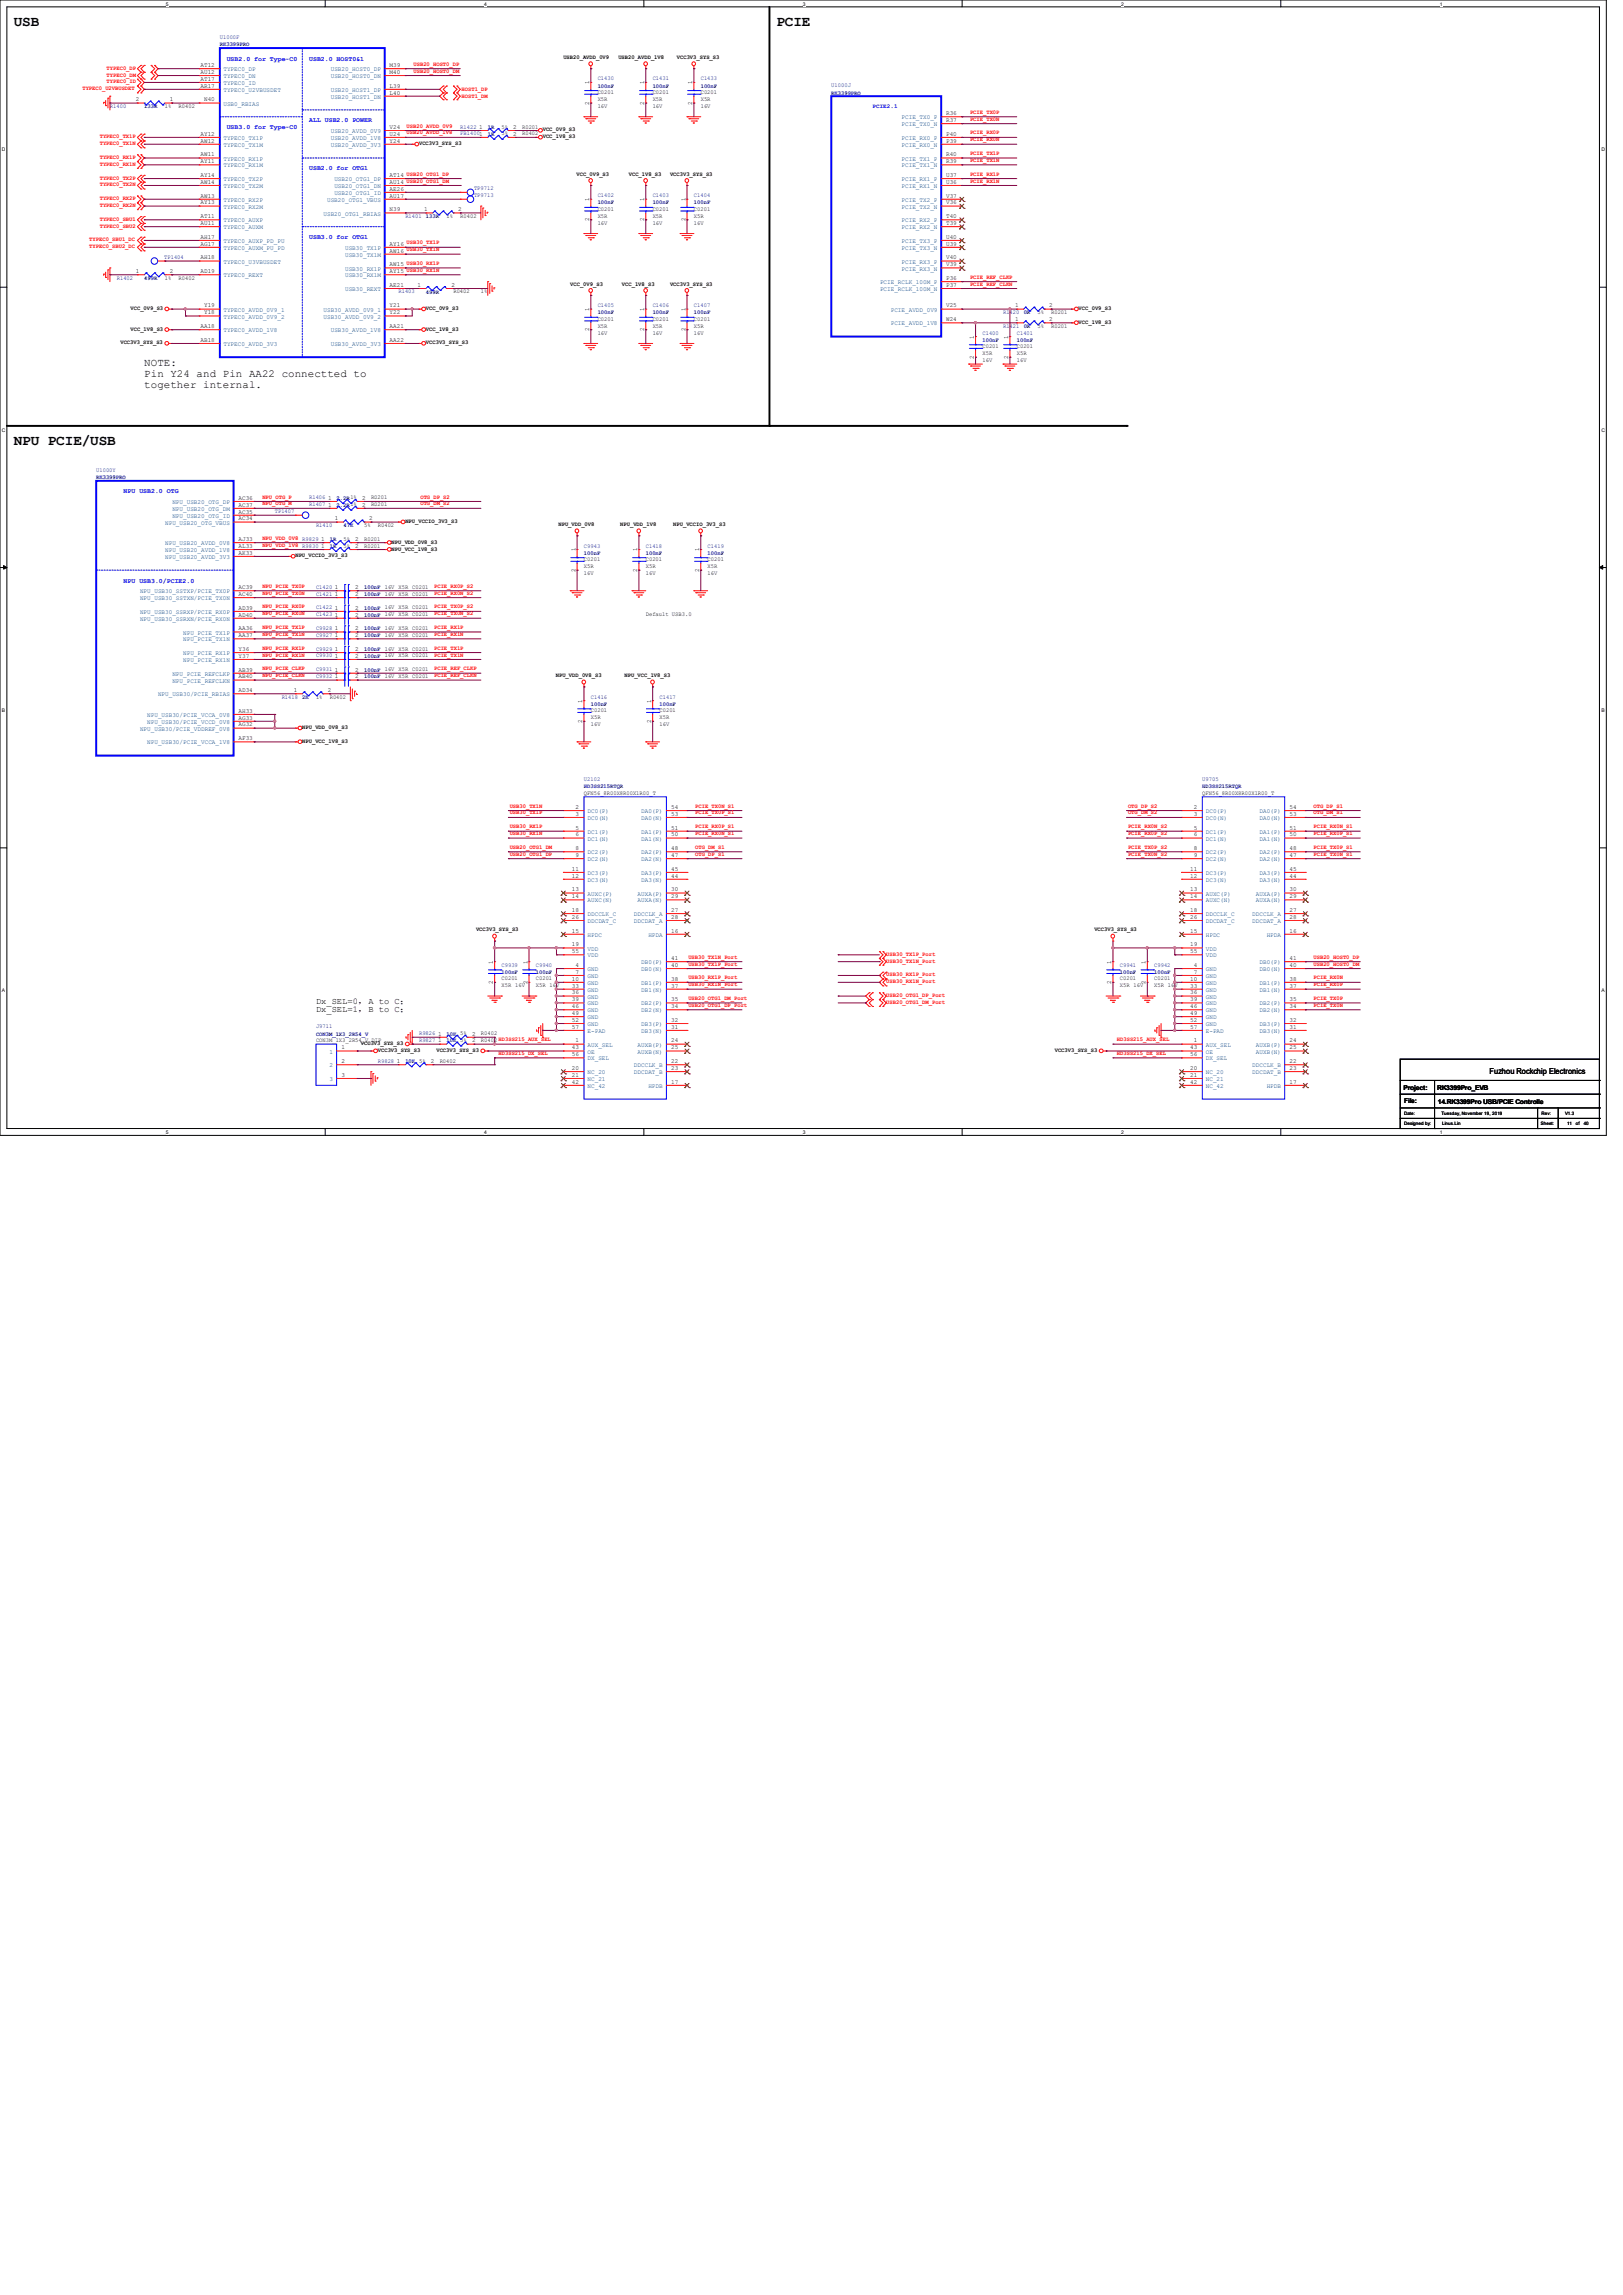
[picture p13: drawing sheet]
<svg xmlns="http://www.w3.org/2000/svg" width="210mm" height="297mm" viewBox="0 0 210 297" stroke-linecap="round" stroke-linejoin="round" font-family="sans-serif">
<defs><g id="words">
<g font-size="1.9">
<text x="1.8" y="3.3">USB</text>
<text x="100.5" y="3.3">PCIE</text>
<text x="1.8" y="57.6">NPU PCIE/USB</text>
</g>
<g font-size="1.4">
<text x="18.7" y="47.4">NOTE:</text>
<text x="18.7" y="48.8">Pin Y24 and Pin AA22 connectted to</text>
<text x="18.7" y="50.2">together internal.</text>
</g>
<g font-size="1.1">
<text x="40.9" y="129.9">Dx_SEL=0，A to C；</text>
<text x="40.9" y="131">Dx_SEL=1，B to C；</text>
<text x="192.7" y="139">Fuzhou Rockchip Electronics</text>
</g>
<g font-size=".8" fill="#000080">
<text x="28.4" y="5.1">U1000F</text>
<text x="28.4" y="6">RK3399PRO</text>
<text x="77.3" y="10.4">C1430</text>
<text x="77.3" y="11.3">100nF</text>
<text x="84.5" y="10.4">C1431</text>
<text x="84.5" y="11.3">100nF</text>
<text x="90.7" y="10.4">C1433</text>
<text x="90.7" y="11.3">100nF</text>
<text x="107.6" y="11.3">U1000J</text>
<text x="14.2" y="14">R1400</text>
<text x="18.7" y="14">133R</text>
<text x="59.6" y="16.6">R1422</text>
<text x="59.6" y="17.5">FB14001</text>
<text x="63.1" y="16.7">1R</text>
<text x="63.1" y="17.6">1R</text>
<text x="107.6" y="12.2">RK3399PRO</text>
<text x="52.5" y="28.2">R1401</text>
<text x="55.1" y="28.2">133R</text>
<text x="61.3" y="25.5">TP9713</text>
<text x="61.3" y="24.6">TP9712</text>
<text x="77.3" y="25.5">C1402</text>
<text x="77.3" y="26.5">100nF</text>
<text x="84.5" y="25.5">C1403</text>
<text x="84.5" y="26.5">100nF</text>
<text x="89.8" y="25.5">C1404</text>
<text x="89.8" y="26.5">100nF</text>
<text x="21.3" y="33.5">TP1404</text>
<text x="15.1" y="36.2">R1402</text>
<text x="18.7" y="36.2">499R</text>
<text x="51.6" y="38">R1403</text>
<text x="55.1" y="38">499R</text>
<text x="77.3" y="39.8">C1405</text>
<text x="77.3" y="40.7">100nF</text>
<text x="84.5" y="39.8">C1406</text>
<text x="84.5" y="40.7">100nF</text>
<text x="89.8" y="39.8">C1407</text>
<text x="89.8" y="40.7">100nF</text>
<text x="129.8" y="40.6">R1420</text>
<text x="132.5" y="40.7">0R</text>
<text x="127.1" y="43.3">C1400</text>
<text x="127.1" y="44.2">100nF</text>
<text x="129.8" y="42.4">R1421</text>
<text x="131.6" y="43.3">C1401</text>
<text x="131.6" y="44.2">100nF</text>
<text x="132.5" y="42.5">0R</text>
<text x="12.4" y="62">RK3399PRO</text>
<text x="12.4" y="61.1">U1000Y</text>
<text x="40" y="64.6">R1406</text>
<text x="40" y="65.5">R1407</text>
<text x="43.6" y="64.7">2.2R1%</text>
<text x="43.6" y="65.6">2.2R1%</text>
<text x="35.6" y="66.4">TP1407</text>
<text x="40.9" y="68.2">R1410</text>
<text x="42.7" y="70">1R</text>
<text x="42.7" y="70.9">1R</text>
<text x="44.5" y="68.2">47K</text>
<text x="75.6" y="70.9">C9943</text>
<text x="75.6" y="71.8">100nF</text>
<text x="83.6" y="70.9">C1418</text>
<text x="83.6" y="71.8">100nF</text>
<text x="91.6" y="70.9">C1419</text>
<text x="91.6" y="71.8">100nF</text>
<text x="40.9" y="76.2">C1420</text>
<text x="40.9" y="77.1">C1421</text>
<text x="47.1" y="76.2">100nF</text>
<text x="47.1" y="77.1">100nF</text>
<text x="40.9" y="81.5">C9928</text>
<text x="40.9" y="82.4">C9927</text>
<text x="40.9" y="79.8">C1423</text>
<text x="40.9" y="78.9">C1422</text>
<text x="47.1" y="81.6">100nF</text>
<text x="47.1" y="82.5">100nF</text>
<text x="47.1" y="79.8">100nF</text>
<text x="47.1" y="78.9">100nF</text>
<text x="40.9" y="87.8">C9932</text>
<text x="40.9" y="85.1">C9930</text>
<text x="40.9" y="86.9">C9931</text>
<text x="40.9" y="84.2">C9929</text>
<text x="47.1" y="87.8">100nF</text>
<text x="47.1" y="85.1">100nF</text>
<text x="47.1" y="86.9">100nF</text>
<text x="47.1" y="84.2">100nF</text>
<text x="36.5" y="90.4">R1418</text>
<text x="39.1" y="90.5">2K</text>
<text x="76.5" y="90.4">C1416</text>
<text x="76.5" y="91.4">100nF</text>
<text x="85.3" y="90.4">C1417</text>
<text x="85.3" y="91.4">100nF</text>
<text x="75.6" y="101.1">U2102</text>
<text x="155.6" y="101.1">U9705</text>
<text x="75.6" y="102">HD3SS215RTQR</text>
<text x="155.6" y="102">HD3SS215RTQR</text>
<text x="64.9" y="125.1">C9939</text>
<text x="69.3" y="125.1">C9940</text>
<text x="144.9" y="125.1">C9941</text>
<text x="149.4" y="125.1">C9942</text>
<text x="64.9" y="126">100nF</text>
<text x="69.3" y="126">100nF</text>
<text x="144.9" y="126">100nF</text>
<text x="149.4" y="126">100nF</text>
<text x="40.9" y="133.1">J9711</text>
<text x="40.9" y="134">CON3M_1X3_2R54_V</text>
<text x="48.9" y="137.5">R9828</text>
<text x="52.5" y="137.6">10K 5%</text>
<text x="54.2" y="134">R9826</text>
<text x="54.2" y="134.9">R9827</text>
<text x="57.8" y="134">10K 5%</text>
<text x="57.8" y="134.9">10K 5%</text>
</g>
<g font-size=".8" fill="#f00">
<text x="10.7" y="11.7">TYPEC0_U2VBUSDET</text>
<text x="13.8" y="10.8">TYPEC0_ID</text>
<text x="13.8" y="9">TYPEC0_DP</text>
<text x="13.8" y="9.9">TYPEC0_DM</text>
<text x="53.5" y="9.4">USB20_HOST0_DM</text>
<text x="53.5" y="8.5">USB20_HOST0_DP</text>
<text x="59.7" y="11.8">HOST1_DP</text>
<text x="12.9" y="17.9">TYPEC0_TX1P</text>
<text x="52.6" y="16.5">USB20_AVDD_0V9</text>
<text x="52.6" y="17.4">USB20_AVDD_1V8</text>
<text x="59.7" y="12.7">HOST1_DM</text>
<text x="125.5" y="14.7">PCIE_TX0P</text>
<text x="125.5" y="15.6">PCIE_TX0N</text>
<text x="125.5" y="17.4">PCIE_RX0P</text>
<text x="12.9" y="18.8">TYPEC0_TX1N</text>
<text x="12.9" y="23.2">TYPEC0_TX2P</text>
<text x="12.9" y="20.6">TYPEC0_RX1P</text>
<text x="12.9" y="21.5">TYPEC0_RX1N</text>
<text x="125.5" y="18.3">PCIE_RX0N</text>
<text x="125.5" y="20.1">PCIE_TX1P</text>
<text x="125.5" y="23.6">PCIE_RX1N</text>
<text x="125.5" y="22.7">PCIE_RX1P</text>
<text x="125.5" y="21">PCIE_TX1N</text>
<text x="12.9" y="25.9">TYPEC0_RX2P</text>
<text x="12.9" y="26.8">TYPEC0_RX2N</text>
<text x="12.9" y="24.1">TYPEC0_TX2N</text>
<text x="12.9" y="29.5">TYPEC0_SBU2</text>
<text x="12.9" y="28.6">TYPEC0_SBU1</text>
<text x="11.6" y="31.2">TYPEC0_SBU1_DC</text>
<text x="11.6" y="32.1">TYPEC0_SBU2_DC</text>
<text x="125.5" y="36.1">PCIE_REF_CLKP</text>
<text x="125.5" y="37">PCIE_REF_CLKN</text>
<text x="34" y="64.5">NPU_OTG_P</text>
<text x="34" y="65.4">NPU_OTG_M</text>
<text x="54.4" y="65.4">OTG_DM_S2</text>
<text x="54.4" y="64.5">OTG_DP_S2</text>
<text x="34" y="69.8">NPU_VDD_0V8 R9829</text>
<text x="34" y="70.7">NPU_VDD_1V8 R9830</text>
<text x="34" y="76.1">NPU_PCIE_TX0P</text>
<text x="34" y="77">NPU_PCIE_TX0N</text>
<text x="56.2" y="76.1">PCIE_RX0P_S2</text>
<text x="56.2" y="77">PCIE_RX0N_S2</text>
<text x="34" y="78.7">NPU_PCIE_RX0P</text>
<text x="34" y="79.6">NPU_PCIE_RX0N</text>
<text x="34" y="81.4">NPU_PCIE_TX1P</text>
<text x="34" y="82.3">NPU_PCIE_TX1N</text>
<text x="56.2" y="81.4">PCIE_RX1P</text>
<text x="56.2" y="82.3">PCIE_RX1N</text>
<text x="56.2" y="78.7">PCIE_TX0P_S2</text>
<text x="56.2" y="79.6">PCIE_TX0N_S2</text>
<text x="34" y="84.1">NPU_PCIE_RX1P</text>
<text x="34" y="85">NPU_PCIE_RX1N</text>
<text x="34" y="87.6">NPU_PCIE_CLKN</text>
<text x="34" y="86.7">NPU_PCIE_CLKP</text>
<text x="56.2" y="84.1">PCIE_TX1P</text>
<text x="56.2" y="85">PCIE_TX1N</text>
<text x="56.2" y="86.7">PCIE_REF_CLKP</text>
<text x="56.2" y="87.6">PCIE_REF_CLKN</text>
<text x="66" y="107.2">USB30_RX1P</text>
<text x="66" y="105.4">USB30_TX1P</text>
<text x="66" y="104.5">USB30_TX1N</text>
<text x="90" y="107.2">PCIE_RX0P_S1</text>
<text x="90" y="104.5">PCIE_TX0N_S1</text>
<text x="90" y="105.4">PCIE_TX0P_S1</text>
<text x="146" y="104.5">OTG_DP_S2</text>
<text x="146" y="105.4">OTG_DM_S2</text>
<text x="146" y="107.2">PCIE_RX0N_S2</text>
<text x="170" y="104.5">OTG_DP_S1</text>
<text x="170" y="105.4">OTG_DM_S1</text>
<text x="170" y="107.2">PCIE_RX0N_S1</text>
<text x="66" y="108.1">USB30_RX1N</text>
<text x="66" y="110.7">USB20_OTG1_DP</text>
<text x="66" y="109.9">USB20_OTG1_DM</text>
<text x="90" y="108.1">PCIE_RX0N_S1</text>
<text x="90" y="110.7">OTG_DP_S1</text>
<text x="90" y="109.9">OTG_DM_S1</text>
<text x="146" y="109.9">PCIE_TX0P_S2</text>
<text x="146" y="110.7">PCIE_TX0N_S2</text>
<text x="146" y="108.1">PCIE_RX0P_S2</text>
<text x="170" y="110.7">PCIE_TX0N_S1</text>
<text x="170" y="109.9">PCIE_TX0P_S1</text>
<text x="170" y="108.1">PCIE_RX0P_S1</text>
<text x="89.1" y="124.1">USB30_TX1N_Port</text>
<text x="89.1" y="125">USB30_TX1P_Port</text>
<text x="114.7" y="123.7">USB30_TX1P_Port</text>
<text x="114.7" y="124.6">USB30_TX1N_Port</text>
<text x="170" y="124.1">USB20_HOST0_DP</text>
<text x="170" y="125">USB20_HOST0_DM</text>
<text x="89.1" y="126.7">USB30_RX1P_Port</text>
<text x="89.1" y="127.6">USB30_RX1N_Port</text>
<text x="89.1" y="130.3">USB20_OTG1_DP_Port</text>
<text x="89.1" y="129.4">USB20_OTG1_DM_Port</text>
<text x="114.7" y="126.4">USB30_RX1P_Port</text>
<text x="114.7" y="127.3">USB30_RX1N_Port</text>
<text x="114.7" y="129">USB20_OTG1_DP_Port</text>
<text x="114.7" y="129.9">USB20_OTG1_DM_Port</text>
<text x="170" y="130.3">PCIE_TX0N</text>
<text x="170" y="129.4">PCIE_TX0P</text>
<text x="170" y="127.6">PCIE_RX0P</text>
<text x="170" y="126.7">PCIE_RX0N</text>
<text x="64.5" y="136.5">HD3SS215_DX_SEL</text>
<text x="144.5" y="136.5">HD3SS215_DX_SEL</text>
<text x="144.5" y="134.7">HD3SS215_AUX_SEL</text>
</g>
<g font-size=".8">
<text x="25.9" y="8.7">AT12</text>
<text x="25.9" y="9.6">AU12</text>
<text x="25.9" y="10.5">AT17</text>
<text x="25.9" y="11.3">AR17</text>
<text x="50.4" y="11.3">L39</text>
<text x="50.4" y="8.7">M39</text>
<text x="50.4" y="9.6">M40</text>
<text x="72.9" y="7.6">USB20_AVDD_0V9</text>
<text x="76.2" y="10.9" transform="rotate(-90 76.2 10.9)">1</text>
<text x="80" y="7.6">USB20_AVDD_1V8</text>
<text x="83.4" y="10.9" transform="rotate(-90 83.4 10.9)">1</text>
<text x="87.6" y="7.6">VCC3V3_SYS_S3</text>
<text x="89.6" y="10.9" transform="rotate(-90 89.6 10.9)">1</text>
<text x="17.6" y="13.1">2</text>
<text x="21.3" y="14">1%</text>
<text x="22" y="13.1">1</text>
<text x="23.1" y="14">R0402</text>
<text x="25.9" y="17.6">AY12</text>
<text x="26.4" y="13.1">N40</text>
<text x="50.4" y="12.2">L40</text>
<text x="50.4" y="16.7">V24</text>
<text x="50.4" y="17.6">U24</text>
<text x="62" y="16.7">1</text>
<text x="64.9" y="16.6">5%</text>
<text x="64.9" y="17.5">5%</text>
<text x="66.4" y="16.7">2</text>
<text x="66.4" y="17.6">2</text>
<text x="67.6" y="16.6">R0201</text>
<text x="67.6" y="17.5">R0402</text>
<text x="70.2" y="17.9">VCC_1V8_S3</text>
<text x="70.2" y="17">VCC_0V9_S3</text>
<text x="76.2" y="13.5" transform="rotate(-90 76.2 13.5)">2</text>
<text x="77.3" y="12.2">C0201</text>
<text x="77.3" y="13.1">X5R</text>
<text x="77.3" y="14">16V</text>
<text x="83.4" y="13.5" transform="rotate(-90 83.4 13.5)">2</text>
<text x="84.5" y="12.2">C0201</text>
<text x="84.5" y="13.1">X5R</text>
<text x="84.5" y="14">16V</text>
<text x="89.6" y="13.5" transform="rotate(-90 89.6 13.5)">2</text>
<text x="90.7" y="12.2">C0201</text>
<text x="90.7" y="13.1">X5R</text>
<text x="90.7" y="14">16V</text>
<text x="122.4" y="15.8">R37</text>
<text x="122.4" y="14.9">R36</text>
<text x="122.4" y="17.6">P40</text>
<text x="25.9" y="18.5">AW12</text>
<text x="25.9" y="20.2">AW11</text>
<text x="25.9" y="21.1">AY11</text>
<text x="25.9" y="22.9">AY14</text>
<text x="25.9" y="23.8">AW14</text>
<text x="50.4" y="22.9">AT14 USB20_OTG1_DP</text>
<text x="50.4" y="23.8">AU14 USB20_OTG1_DM</text>
<text x="50.4" y="18.5">Y24</text>
<text x="54.2" y="18.8">VCC3V3_SYS_S3</text>
<text x="74.6" y="22.7">VCC_0V9_S3</text>
<text x="81.4" y="22.7">VCC_1V8_S3</text>
<text x="86.7" y="22.7">VCC3V3_SYS_S3</text>
<text x="122.4" y="18.5">P39</text>
<text x="122.4" y="21.1">R39</text>
<text x="122.4" y="20.2">R40</text>
<text x="122.4" y="23.8">U36</text>
<text x="122.4" y="22.9">U37</text>
<text x="25.9" y="25.6">AW13</text>
<text x="25.9" y="26.5">AY13</text>
<text x="25.9" y="28.2">AT11</text>
<text x="25.9" y="29.1">AU11</text>
<text x="50.4" y="24.7">AE26</text>
<text x="50.4" y="25.6">AU17</text>
<text x="50.4" y="27.3">N39</text>
<text x="54.9" y="27.3">1</text>
<text x="57.8" y="28.2">1%</text>
<text x="59.3" y="27.3">2</text>
<text x="59.6" y="28.2">R0402</text>
<text x="76.2" y="28.7" transform="rotate(-90 76.2 28.7)">2</text>
<text x="76.2" y="26" transform="rotate(-90 76.2 26)">1</text>
<text x="77.3" y="27.3">C0201</text>
<text x="77.3" y="28.2">X5R</text>
<text x="77.3" y="29.1">16V</text>
<text x="83.4" y="28.7" transform="rotate(-90 83.4 28.7)">2</text>
<text x="83.4" y="26" transform="rotate(-90 83.4 26)">1</text>
<text x="84.5" y="27.3">C0201</text>
<text x="84.5" y="28.2">X5R</text>
<text x="84.5" y="29.1">16V</text>
<text x="88.7" y="28.7" transform="rotate(-90 88.7 28.7)">2</text>
<text x="88.7" y="26" transform="rotate(-90 88.7 26)">1</text>
<text x="89.8" y="27.3">C0201</text>
<text x="89.8" y="28.2">X5R</text>
<text x="89.8" y="29.1">16V</text>
<text x="122.4" y="26.5">V36</text>
<text x="122.4" y="25.6">V37</text>
<text x="122.4" y="29.1">T39</text>
<text x="122.4" y="28.2">T40</text>
<text x="17.6" y="35.3">1</text>
<text x="22" y="35.3">2</text>
<text x="25.9" y="30.9">AH17</text>
<text x="25.9" y="31.8">AG17</text>
<text x="25.9" y="33.6">AH18</text>
<text x="25.9" y="35.3">AD19</text>
<text x="50.4" y="31.8">AY16 USB30_TX1P</text>
<text x="50.4" y="32.7">AW16 USB30_TX1N</text>
<text x="50.4" y="34.5">AW15 USB30_RX1P</text>
<text x="50.4" y="35.3">AY15 USB30_RX1N</text>
<text x="122.4" y="31.8">U39</text>
<text x="122.4" y="30.9">U40</text>
<text x="122.4" y="34.5">V39</text>
<text x="122.4" y="33.6">V40</text>
<text x="16.9" y="40.1">VCC_0V9_S3</text>
<text x="21.3" y="36.2">1%</text>
<text x="23.1" y="36.2">R0402</text>
<text x="26.4" y="39.8">Y19</text>
<text x="26.4" y="40.7">Y18</text>
<text x="50.4" y="37.1">AE21</text>
<text x="50.4" y="39.8">Y21</text>
<text x="50.4" y="40.7">Y22</text>
<text x="54" y="37.1">1</text>
<text x="55.1" y="40.1">VCC_0V9_S3</text>
<text x="58.4" y="37.1">2</text>
<text x="58.7" y="38">R0402</text>
<text x="62.2" y="38">1%</text>
<text x="73.8" y="37">VCC_0V9_S3</text>
<text x="76.2" y="40.3" transform="rotate(-90 76.2 40.3)">1</text>
<text x="77.3" y="41.5">C0201</text>
<text x="80.5" y="37">VCC_1V8_S3</text>
<text x="83.4" y="40.3" transform="rotate(-90 83.4 40.3)">1</text>
<text x="84.5" y="41.5">C0201</text>
<text x="86.7" y="37">VCC3V3_SYS_S3</text>
<text x="88.7" y="40.3" transform="rotate(-90 88.7 40.3)">1</text>
<text x="89.8" y="41.5">C0201</text>
<text x="122.4" y="37.1">P37</text>
<text x="122.4" y="36.2">P36</text>
<text x="122.4" y="39.8">V25</text>
<text x="122.4" y="41.6">W24</text>
<text x="131.4" y="39.8">1</text>
<text x="131.4" y="41.6">1</text>
<text x="134.2" y="40.6">5%</text>
<text x="135.8" y="39.8">2</text>
<text x="135.8" y="41.6">2</text>
<text x="136" y="40.6">R0201</text>
<text x="139.6" y="40.1">VCC_0V9_S3</text>
<text x="139.6" y="41.9">VCC_1V8_S3</text>
<text x="15.6" y="44.6">VCC3V3_SYS_S3</text>
<text x="16.9" y="42.8">VCC_1V8_S3</text>
<text x="25.9" y="42.5">AA18</text>
<text x="25.9" y="44.2">AB18</text>
<text x="50.4" y="42.5">AA21</text>
<text x="50.4" y="44.2">AA22</text>
<text x="55.1" y="42.8">VCC_1V8_S3</text>
<text x="55.1" y="44.6">VCC3V3_SYS_S3</text>
<text x="76.2" y="42.9" transform="rotate(-90 76.2 42.9)">2</text>
<text x="77.3" y="42.4">X5R</text>
<text x="77.3" y="43.3">16V</text>
<text x="83.4" y="42.9" transform="rotate(-90 83.4 42.9)">2</text>
<text x="84.5" y="42.4">X5R</text>
<text x="84.5" y="43.3">16V</text>
<text x="88.7" y="42.9" transform="rotate(-90 88.7 42.9)">2</text>
<text x="89.8" y="42.4">X5R</text>
<text x="89.8" y="43.3">16V</text>
<text x="126" y="46.4" transform="rotate(-90 126 46.4)">2</text>
<text x="126" y="43.8" transform="rotate(-90 126 43.8)">1</text>
<text x="127.1" y="45.1">C0201</text>
<text x="127.1" y="46">X5R</text>
<text x="127.1" y="46.9">16V</text>
<text x="130.5" y="46.4" transform="rotate(-90 130.5 46.4)">2</text>
<text x="130.5" y="43.8" transform="rotate(-90 130.5 43.8)">1</text>
<text x="131.6" y="45.1">C0201</text>
<text x="131.6" y="46">X5R</text>
<text x="131.6" y="46.9">16V</text>
<text x="134.2" y="42.4">5%</text>
<text x="136" y="42.4">R0201</text>
<text x="30.9" y="65.6">AC37</text>
<text x="30.9" y="64.7">AC36</text>
<text x="42.5" y="64.7">1</text>
<text x="42.5" y="65.6">1</text>
<text x="46.9" y="64.7">2</text>
<text x="46.9" y="65.6">2</text>
<text x="48" y="64.6">R0201</text>
<text x="48" y="65.5">R0201</text>
<text x="30.9" y="66.5">AC35</text>
<text x="30.9" y="67.3">AC34</text>
<text x="30.9" y="70.9">AL33</text>
<text x="30.9" y="71.8">AK33</text>
<text x="30.9" y="70">AJ33</text>
<text x="41.6" y="70">1</text>
<text x="41.6" y="70.9">1</text>
<text x="43.3" y="67.3">1</text>
<text x="44.5" y="70">5%</text>
<text x="44.5" y="70.9">5%</text>
<text x="46" y="70">2</text>
<text x="46" y="70.9">2</text>
<text x="47.1" y="70">R0201</text>
<text x="47.1" y="70.9">R0201</text>
<text x="47.1" y="68.2">5%</text>
<text x="47.7" y="67.3">2</text>
<text x="48.9" y="68.2">R0402</text>
<text x="50.7" y="71.2">NPU_VCC_1V8_S3</text>
<text x="50.7" y="70.4">NPU_VDD_0V8_S3</text>
<text x="52.5" y="67.7">NPU_VCCIO_3V3_S3</text>
<text x="72.3" y="68.1">NPU_VDD_0V8</text>
<text x="74.5" y="71.4" transform="rotate(-90 74.5 71.4)">1</text>
<text x="80.3" y="68.1">NPU_VDD_1V8</text>
<text x="82.5" y="71.4" transform="rotate(-90 82.5 71.4)">1</text>
<text x="87.1" y="68.1">NPU_VCCIO_3V3_S3</text>
<text x="90.5" y="71.4" transform="rotate(-90 90.5 71.4)">1</text>
<text x="30.9" y="77.1">AC40</text>
<text x="30.9" y="76.2">AC39</text>
<text x="38.2" y="72.1">NPU_VCCIO_3V3_S3</text>
<text x="43.3" y="76.2">1</text>
<text x="43.3" y="77.1">1</text>
<text x="46" y="76.2">2</text>
<text x="46" y="77.1">2</text>
<text x="49.8" y="76.2">16V X5R C0201</text>
<text x="49.8" y="77.1">16V X5R C0201</text>
<text x="74.5" y="74" transform="rotate(-90 74.5 74)">2</text>
<text x="75.6" y="72.6">C0201</text>
<text x="75.6" y="73.5">X5R</text>
<text x="75.6" y="74.4">16V</text>
<text x="82.5" y="74" transform="rotate(-90 82.5 74)">2</text>
<text x="83.6" y="72.6">C0201</text>
<text x="83.6" y="73.5">X5R</text>
<text x="83.6" y="74.4">16V</text>
<text x="90.5" y="74" transform="rotate(-90 90.5 74)">2</text>
<text x="91.6" y="72.6">C0201</text>
<text x="91.6" y="73.5">X5R</text>
<text x="91.6" y="74.4">16V</text>
<text x="30.9" y="79.8">AD40</text>
<text x="30.9" y="78.9">AD39</text>
<text x="30.9" y="82.5">AA37</text>
<text x="30.9" y="81.6">AA36</text>
<text x="43.3" y="81.6">1</text>
<text x="43.3" y="82.5">1</text>
<text x="43.3" y="79.8">1</text>
<text x="43.3" y="78.9">1</text>
<text x="46" y="81.6">2</text>
<text x="46" y="82.5">2</text>
<text x="46" y="79.8">2</text>
<text x="46" y="78.9">2</text>
<text x="49.8" y="81.5">16V X5R C0201</text>
<text x="49.8" y="82.4">16V X5R C0201</text>
<text x="49.8" y="79.8">16V X5R C0201</text>
<text x="49.8" y="78.9">16V X5R C0201</text>
<text x="83.6" y="79.8">Default USB3.0</text>
<text x="30.9" y="87.8">AB40</text>
<text x="30.9" y="86.9">AB39</text>
<text x="30.9" y="89.6">AD34</text>
<text x="30.9" y="85.1">Y37</text>
<text x="30.9" y="84.2">Y36</text>
<text x="38" y="89.6">1</text>
<text x="42.4" y="89.6">2</text>
<text x="43.3" y="87.8">1</text>
<text x="43.3" y="85.1">1</text>
<text x="43.3" y="86.9">1</text>
<text x="43.3" y="84.2">1</text>
<text x="46" y="87.8">2</text>
<text x="46" y="85.1">2</text>
<text x="46" y="86.9">2</text>
<text x="46" y="84.2">2</text>
<text x="49.8" y="87.8">16V X5R C0201</text>
<text x="49.8" y="85.1">16V X5R C0201</text>
<text x="49.8" y="86.9">16V X5R C0201</text>
<text x="49.8" y="84.2">16V X5R C0201</text>
<text x="71.9" y="87.6">NPU_VDD_0V8_S3</text>
<text x="80.8" y="87.6">NPU_VCC_1V8_S3</text>
<text x="30.9" y="95.8">AF33</text>
<text x="30.9" y="92.2">AH33</text>
<text x="30.9" y="93.1">AG33</text>
<text x="30.9" y="94">AG32</text>
<text x="39.1" y="94.4">NPU_VDD_0V8_S3</text>
<text x="40.9" y="90.4">1%</text>
<text x="42.7" y="90.4">R0402</text>
<text x="75.4" y="93.6" transform="rotate(-90 75.4 93.6)">2</text>
<text x="75.4" y="90.9" transform="rotate(-90 75.4 90.9)">1</text>
<text x="76.5" y="92.2">C0201</text>
<text x="76.5" y="93.1">X5R</text>
<text x="76.5" y="94">16V</text>
<text x="84.2" y="93.6" transform="rotate(-90 84.2 93.6)">2</text>
<text x="84.2" y="90.9" transform="rotate(-90 84.2 90.9)">1</text>
<text x="85.3" y="92.2">C0201</text>
<text x="85.3" y="93.1">X5R</text>
<text x="85.3" y="94">16V</text>
<text x="39.1" y="96.1">NPU_VCC_1V8_S3</text>
<text x="74.5" y="104.7">2</text>
<text x="74.5" y="105.6">3</text>
<text x="74.5" y="107.4">5</text>
<text x="75.6" y="102.9">QFN56_8R00X8R00X1R00_T</text>
<text x="86.9" y="107.4">51</text>
<text x="86.9" y="105.6">53</text>
<text x="86.9" y="104.7">54</text>
<text x="154.5" y="104.7">2</text>
<text x="154.5" y="105.6">3</text>
<text x="154.5" y="107.4">5</text>
<text x="155.6" y="102.9">QFN56_8R00X8R00X1R00_T</text>
<text x="166.9" y="107.4">51</text>
<text x="166.9" y="105.6">53</text>
<text x="166.9" y="104.7">54</text>
<text x="74" y="112.7">11</text>
<text x="74" y="113.6">12</text>
<text x="74.5" y="108.2">6</text>
<text x="74.5" y="110">8</text>
<text x="74.5" y="110.9">9</text>
<text x="86.9" y="113.6">44</text>
<text x="86.9" y="112.7">45</text>
<text x="86.9" y="110.9">47</text>
<text x="86.9" y="110">48</text>
<text x="86.9" y="108.2">50</text>
<text x="154" y="112.7">11</text>
<text x="154" y="113.6">12</text>
<text x="154.5" y="108.2">6</text>
<text x="154.5" y="110">8</text>
<text x="154.5" y="110.9">9</text>
<text x="166.9" y="113.6">44</text>
<text x="166.9" y="112.7">45</text>
<text x="166.9" y="110.9">47</text>
<text x="166.9" y="110">48</text>
<text x="166.9" y="108.2">50</text>
<text x="74" y="115.4">13</text>
<text x="74" y="116.2">14</text>
<text x="74" y="118">18</text>
<text x="74" y="118.9">26</text>
<text x="86.9" y="118">27</text>
<text x="86.9" y="118.9">28</text>
<text x="86.9" y="116.2">29</text>
<text x="86.9" y="115.4">30</text>
<text x="154" y="115.4">13</text>
<text x="154" y="116.2">14</text>
<text x="154" y="118">18</text>
<text x="154" y="118.9">26</text>
<text x="166.9" y="118">27</text>
<text x="166.9" y="118.9">28</text>
<text x="166.9" y="116.2">29</text>
<text x="166.9" y="115.4">30</text>
<text x="61.6" y="120.5">VCC3V3_SYS_S3</text>
<text x="63.8" y="124.7" transform="rotate(-90 63.8 124.7)">1</text>
<text x="68.2" y="124.7" transform="rotate(-90 68.2 124.7)">1</text>
<text x="74" y="120.7">15</text>
<text x="74" y="122.5">19</text>
<text x="74" y="123.4">55</text>
<text x="74.5" y="125.1">4</text>
<text x="86.9" y="120.7">16</text>
<text x="86.9" y="125.1">40</text>
<text x="86.9" y="124.2">41</text>
<text x="141.6" y="120.5">VCC3V3_SYS_S3</text>
<text x="143.8" y="124.7" transform="rotate(-90 143.8 124.7)">1</text>
<text x="148.2" y="124.7" transform="rotate(-90 148.2 124.7)">1</text>
<text x="154" y="120.7">15</text>
<text x="154" y="122.5">19</text>
<text x="154" y="123.4">55</text>
<text x="154.5" y="125.1">4</text>
<text x="166.9" y="120.7">16</text>
<text x="166.9" y="125.1">40</text>
<text x="166.9" y="124.2">41</text>
<text x="63.8" y="127.3" transform="rotate(-90 63.8 127.3)">2</text>
<text x="64.9" y="126.9">C0201</text>
<text x="64.9" y="127.8">X5R 16V</text>
<text x="68.2" y="127.3" transform="rotate(-90 68.2 127.3)">2</text>
<text x="69.3" y="126.9">C0201</text>
<text x="69.3" y="127.8">X5R 16V</text>
<text x="74" y="126.9">10</text>
<text x="74" y="127.8">33</text>
<text x="74" y="128.7">36</text>
<text x="74" y="129.6">39</text>
<text x="74" y="130.5">46</text>
<text x="74" y="131.4">49</text>
<text x="74.5" y="126">7</text>
<text x="86.9" y="130.5">34</text>
<text x="86.9" y="129.6">35</text>
<text x="86.9" y="127.8">37</text>
<text x="86.9" y="126.9">38</text>
<text x="143.8" y="127.3" transform="rotate(-90 143.8 127.3)">2</text>
<text x="144.9" y="126.9">C0201</text>
<text x="144.9" y="127.8">X5R 16V</text>
<text x="148.2" y="127.3" transform="rotate(-90 148.2 127.3)">2</text>
<text x="149.4" y="126.9">C0201</text>
<text x="149.4" y="127.8">X5R 16V</text>
<text x="154" y="126.9">10</text>
<text x="154" y="127.8">33</text>
<text x="154" y="128.7">36</text>
<text x="154" y="129.6">39</text>
<text x="154" y="130.5">46</text>
<text x="154" y="131.4">49</text>
<text x="154.5" y="126">7</text>
<text x="166.9" y="130.5">34</text>
<text x="166.9" y="129.6">35</text>
<text x="166.9" y="127.8">37</text>
<text x="166.9" y="126.9">38</text>
<text x="40.9" y="134.9">CON3M_1X3_2R54_V_DIP</text>
<text x="44.2" y="135.8">1</text>
<text x="44.2" y="137.6">2</text>
<text x="46.7" y="135.3">VCC3V3_SYS_S3</text>
<text x="48.9" y="136.1">VCC3V3_SYS_S3</text>
<text x="51.3" y="137.6">1</text>
<text x="55.8" y="137.6">2</text>
<text x="56.5" y="136.1">VCC3V3_SYS_S3</text>
<text x="56.7" y="134">1</text>
<text x="56.7" y="134.9">1</text>
<text x="56.9" y="137.5">R0402</text>
<text x="61.1" y="134">2</text>
<text x="61.1" y="134.9">2</text>
<text x="62.2" y="134">R0402</text>
<text x="62.2" y="134.9">R0402 HD3SS215_AUX_SEL</text>
<text x="74" y="135.8">43</text>
<text x="74" y="132.2">52</text>
<text x="74" y="136.7">56</text>
<text x="74" y="133.1">57</text>
<text x="74.5" y="134.9">1</text>
<text x="86.9" y="137.6">22</text>
<text x="86.9" y="134.9">24</text>
<text x="86.9" y="135.8">25</text>
<text x="86.9" y="133.1">31</text>
<text x="86.9" y="132.2">32</text>
<text x="136.5" y="136.1">VCC3V3_SYS_S3</text>
<text x="154" y="135.8">43</text>
<text x="154" y="132.2">52</text>
<text x="154" y="136.7">56</text>
<text x="154" y="133.1">57</text>
<text x="154.5" y="134.9">1</text>
<text x="166.9" y="137.6">22</text>
<text x="166.9" y="134.9">24</text>
<text x="166.9" y="135.8">25</text>
<text x="166.9" y="133.1">31</text>
<text x="166.9" y="132.2">32</text>
<text x="44.2" y="139.4">3</text>
<text x="74" y="138.5">20</text>
<text x="74" y="139.4">21</text>
<text x="74" y="140.2">42</text>
<text x="86.9" y="140.2">17</text>
<text x="86.9" y="138.5">23</text>
<text x="154" y="138.5">20</text>
<text x="154" y="139.4">21</text>
<text x="154" y="140.2">42</text>
<text x="166.9" y="140.2">17</text>
<text x="166.9" y="138.5">23</text>
<text x="181.6" y="141">Project:</text>
<text x="181.7" y="142.8">File:</text>
<text x="186" y="141.1">RK3399Pro_EVB</text>
<text x="186.1" y="142.9">14.RK3399Pro USB/PCIE Controlle</text>
</g>
<g font-size=".8" fill="#004080">
<text x="28.9" y="9.2">TYPEC0_DP</text>
<text x="28.9" y="10.1">TYPEC0_DN</text>
<text x="28.9" y="11">TYPEC0_ID</text>
<text x="28.9" y="11.9">TYPEC0_U2VBUSDET</text>
<text x="42.8" y="11.9">USB20_HOST1_DP</text>
<text x="42.8" y="9.2">USB20_HOST0_DP</text>
<text x="42.8" y="10.1">USB20_HOST0_DN</text>
<text x="28.9" y="13.7">USB0_RBIAS</text>
<text x="42.8" y="12.8">USB20_HOST1_DN</text>
<text x="42.8" y="17.2">USB20_AVDD_0V9</text>
<text x="116.7" y="16.3">PCIE_TX0_N</text>
<text x="116.7" y="15.5">PCIE_TX0_P</text>
<text x="28.9" y="18.1">TYPEC0_TX1P</text>
<text x="28.9" y="19">TYPEC0_TX1M</text>
<text x="28.9" y="20.8">TYPEC0_RX1P</text>
<text x="28.9" y="21.7">TYPEC0_RX1M</text>
<text x="28.9" y="23.5">TYPEC0_TX2P</text>
<text x="42.8" y="18.1">USB20_AVDD_1V8</text>
<text x="42.8" y="19">USB20_AVDD_3V3</text>
<text x="43.3" y="23.5">USB20_OTG1_DP</text>
<text x="116.7" y="19">PCIE_RX0_N</text>
<text x="116.7" y="18.1">PCIE_RX0_P</text>
<text x="116.7" y="21.7">PCIE_TX1_N</text>
<text x="116.7" y="20.8">PCIE_TX1_P</text>
<text x="116.7" y="23.5">PCIE_RX1_P</text>
<text x="28.9" y="24.3">TYPEC0_TX2M</text>
<text x="28.9" y="26.1">TYPEC0_RX2P</text>
<text x="28.9" y="27">TYPEC0_RX2M</text>
<text x="28.9" y="28.8">TYPEC0_AUXP</text>
<text x="28.9" y="29.7">TYPEC0_AUXM</text>
<text x="41.9" y="27.9">USB20_OTG1_RBIAS</text>
<text x="42.3" y="26.1">USB20_OTG1_VBUS</text>
<text x="43.3" y="24.3">USB20_OTG1_DN</text>
<text x="43.3" y="25.2">USB20_OTG1_ID</text>
<text x="116.7" y="24.3">PCIE_RX1_N</text>
<text x="116.7" y="27">PCIE_TX2_N</text>
<text x="116.7" y="26.1">PCIE_TX2_P</text>
<text x="116.7" y="29.7">PCIE_RX2_N</text>
<text x="116.7" y="28.8">PCIE_RX2_P</text>
<text x="28.9" y="31.5">TYPEC0_AUXP_PD_PU</text>
<text x="28.9" y="32.3">TYPEC0_AUXM_PU_PD</text>
<text x="28.9" y="34.1">TYPEC0_U3VBUSDET</text>
<text x="28.9" y="35.9">TYPEC0_REXT</text>
<text x="44.7" y="32.3">USB30_TX1P</text>
<text x="44.7" y="33.2">USB30_TX1M</text>
<text x="44.7" y="35">USB30_RX1P</text>
<text x="44.7" y="35.9">USB30_RX1M</text>
<text x="116.7" y="32.3">PCIE_TX3_N</text>
<text x="116.7" y="31.5">PCIE_TX3_P</text>
<text x="116.7" y="35">PCIE_RX3_N</text>
<text x="116.7" y="34.1">PCIE_RX3_P</text>
<text x="28.9" y="40.3">TYPEC0_AVDD_0V9_1</text>
<text x="28.9" y="41.2">TYPEC0_AVDD_0V9_2</text>
<text x="41.9" y="40.3">USB30_AVDD_0V9_1</text>
<text x="41.9" y="41.2">USB30_AVDD_0V9_2</text>
<text x="44.7" y="37.7">USB30_REXT</text>
<text x="113.9" y="37.7">PCIE_RCLK_100M_N</text>
<text x="113.9" y="36.8">PCIE_RCLK_100M_P</text>
<text x="115.3" y="40.3">PCIE_AVDD_0V9</text>
<text x="28.9" y="43">TYPEC0_AVDD_1V8</text>
<text x="28.9" y="44.8">TYPEC0_AVDD_3V3</text>
<text x="42.8" y="43">USB30_AVDD_1V8</text>
<text x="42.8" y="44.8">USB30_AVDD_3V3</text>
<text x="115.3" y="42.1">PCIE_AVDD_1V8</text>
<text x="22.3" y="65.2">NPU_USB20_OTG_DP</text>
<text x="21.4" y="67.9">NPU_USB20_OTG_VBUS</text>
<text x="21.4" y="71.5">NPU_USB20_AVDD_1V8</text>
<text x="21.4" y="70.6">NPU_USB20_AVDD_0V8</text>
<text x="22.3" y="67">NPU_USB20_OTG_ID</text>
<text x="22.3" y="66.1">NPU_USB20_OTG_DM</text>
<text x="18.1" y="77.7">NPU_USB30_SSTXN/PCIE_TX0N</text>
<text x="18.1" y="76.8">NPU_USB30_SSTXP/PCIE_TX0P</text>
<text x="21.4" y="72.3">NPU_USB20_AVDD_3V3</text>
<text x="18.1" y="80.3">NPU_USB30_SSRXN/PCIE_RX0N</text>
<text x="18.1" y="79.5">NPU_USB30_SSRXP/PCIE_RX0P</text>
<text x="23.7" y="83">NPU_PCIE_TX1N</text>
<text x="23.7" y="82.1">NPU_PCIE_TX1P</text>
<text x="22.3" y="88.3">NPU_PCIE_REFCLKN</text>
<text x="22.3" y="87.5">NPU_PCIE_REFCLKP</text>
<text x="23.7" y="85.7">NPU_PCIE_RX1N</text>
<text x="23.7" y="84.8">NPU_PCIE_RX1P</text>
<text x="18.1" y="94.6">NPU_USB30/PCIE_VDDREF_0V8</text>
<text x="19" y="92.8">NPU_USB30/PCIE_VCCA_0V8</text>
<text x="19" y="93.7">NPU_USB30/PCIE_VCCD_0V8</text>
<text x="20.4" y="90.1">NPU_USB30/PCIE_RBIAS</text>
<text x="19" y="96.3">NPU_USB30/PCIE_VCCA_1V8</text>
<text x="76" y="105.2">DC0(P)</text>
<text x="76" y="106.1">DC0(N)</text>
<text x="76" y="107.9">DC1(P)</text>
<text x="83" y="107.9">DA1(P)</text>
<text x="83" y="106.1">DA0(N)</text>
<text x="83" y="105.2">DA0(P)</text>
<text x="156" y="105.2">DC0(P)</text>
<text x="156" y="106.1">DC0(N)</text>
<text x="156" y="107.9">DC1(P)</text>
<text x="163" y="107.9">DA1(P)</text>
<text x="163" y="106.1">DA0(N)</text>
<text x="163" y="105.2">DA0(P)</text>
<text x="76" y="108.8">DC1(N)</text>
<text x="76" y="110.6">DC2(P)</text>
<text x="76" y="111.5">DC2(N)</text>
<text x="76" y="113.2">DC3(P)</text>
<text x="83" y="113.2">DA3(P)</text>
<text x="83" y="111.5">DA2(N)</text>
<text x="83" y="110.6">DA2(P)</text>
<text x="83" y="108.8">DA1(N)</text>
<text x="156" y="108.8">DC1(N)</text>
<text x="156" y="110.6">DC2(P)</text>
<text x="156" y="111.5">DC2(N)</text>
<text x="156" y="113.2">DC3(P)</text>
<text x="163" y="113.2">DA3(P)</text>
<text x="163" y="111.5">DA2(N)</text>
<text x="163" y="110.6">DA2(P)</text>
<text x="163" y="108.8">DA1(N)</text>
<text x="76" y="114.1">DC3(N)</text>
<text x="76" y="115.9">AUXC(P)</text>
<text x="76" y="116.8">AUXC(N)</text>
<text x="76" y="118.6">DDCCLK_C</text>
<text x="76" y="119.5">DDCDAT_C</text>
<text x="82" y="118.6">DDCCLK_A</text>
<text x="82" y="119.5">DDCDAT_A</text>
<text x="82.5" y="116.8">AUXA(N)</text>
<text x="82.5" y="115.9">AUXA(P)</text>
<text x="83" y="114.1">DA3(N)</text>
<text x="156" y="114.1">DC3(N)</text>
<text x="156" y="115.9">AUXC(P)</text>
<text x="156" y="116.8">AUXC(N)</text>
<text x="156" y="118.6">DDCCLK_C</text>
<text x="156" y="119.5">DDCDAT_C</text>
<text x="162" y="118.6">DDCCLK_A</text>
<text x="162" y="119.5">DDCDAT_A</text>
<text x="162.5" y="116.8">AUXA(N)</text>
<text x="162.5" y="115.9">AUXA(P)</text>
<text x="163" y="114.1">DA3(N)</text>
<text x="76" y="125.7">GND</text>
<text x="76" y="121.2">HPDC</text>
<text x="76" y="123">VDD</text>
<text x="76" y="123.9">VDD</text>
<text x="83" y="125.7">DB0(N)</text>
<text x="83" y="124.8">DB0(P)</text>
<text x="83.9" y="121.2">HPDA</text>
<text x="156" y="125.7">GND</text>
<text x="156" y="121.2">HPDC</text>
<text x="156" y="123">VDD</text>
<text x="156" y="123.9">VDD</text>
<text x="163" y="125.7">DB0(N)</text>
<text x="163" y="124.8">DB0(P)</text>
<text x="163.9" y="121.2">HPDA</text>
<text x="76" y="126.6">GND</text>
<text x="76" y="127.5">GND</text>
<text x="76" y="128.4">GND</text>
<text x="76" y="129.2">GND</text>
<text x="76" y="130.1">GND</text>
<text x="76" y="131">GND</text>
<text x="76" y="131.9">GND</text>
<text x="83" y="131">DB2(N)</text>
<text x="83" y="130.1">DB2(P)</text>
<text x="83" y="128.4">DB1(N)</text>
<text x="83" y="127.5">DB1(P)</text>
<text x="156" y="126.6">GND</text>
<text x="156" y="127.5">GND</text>
<text x="156" y="128.4">GND</text>
<text x="156" y="129.2">GND</text>
<text x="156" y="130.1">GND</text>
<text x="156" y="131">GND</text>
<text x="156" y="131.9">GND</text>
<text x="163" y="131">DB2(N)</text>
<text x="163" y="130.1">DB2(P)</text>
<text x="163" y="128.4">DB1(N)</text>
<text x="163" y="127.5">DB1(P)</text>
<text x="42.6" y="136.4">1</text>
<text x="76" y="135.5">AUX_SEL</text>
<text x="76" y="136.4">OE</text>
<text x="76" y="132.8">GND</text>
<text x="76" y="137.2">DX_SEL</text>
<text x="76" y="133.7">E-PAD</text>
<text x="82.5" y="135.5">AUXB(P)</text>
<text x="82.5" y="136.4">AUXB(N)</text>
<text x="83" y="133.7">DB3(N)</text>
<text x="83" y="132.8">DB3(P)</text>
<text x="156" y="135.5">AUX_SEL</text>
<text x="156" y="136.4">OE</text>
<text x="156" y="132.8">GND</text>
<text x="156" y="137.2">DX_SEL</text>
<text x="156" y="133.7">E-PAD</text>
<text x="162.5" y="135.5">AUXB(P)</text>
<text x="162.5" y="136.4">AUXB(N)</text>
<text x="163" y="133.7">DB3(N)</text>
<text x="163" y="132.8">DB3(P)</text>
<text x="42.6" y="138.1">2</text>
<text x="42.6" y="139.9">3</text>
<text x="76" y="139">NC_20</text>
<text x="76" y="139.9">NC_21</text>
<text x="76" y="140.8">NC_42</text>
<text x="82" y="138.1">DDCCLK_B</text>
<text x="82" y="139">DDCDAT_B</text>
<text x="83.9" y="140.8">HPDB</text>
<text x="156" y="139">NC_20</text>
<text x="156" y="139.9">NC_21</text>
<text x="156" y="140.8">NC_42</text>
<text x="162" y="138.1">DDCCLK_B</text>
<text x="162" y="139">DDCDAT_B</text>
<text x="163.9" y="140.8">HPDB</text>
</g>
<g font-size=".8" fill="#00f">
<text x="29.3" y="7.8">USB2.0 for Type-C0</text>
<text x="40" y="7.8">USB2.0 HOST0&amp;1</text>
<text x="29.3" y="16.7">USB3.0 for Type-C0</text>
<text x="40" y="15.8">ALL USB2.0 POWER</text>
<text x="112.9" y="14">PCIE2.1</text>
<text x="40" y="22.1">USB2.0 for OTG1</text>
<text x="40" y="30.9">USB3.0 for OTG1</text>
<text x="16" y="63.8">NPU USB2.0 OTG</text>
<text x="16" y="75.4">NPU USB3.0/PCIE2.0</text>
</g>
<g font-size=".6">
<text x="21.5" y=".7">5</text>
<text x="62.7" y=".7">4</text>
<text x="103.9" y=".7">3</text>
<text x="145.1" y=".7">2</text>
<text x="186.3" y=".7">1</text>
<text x=".3" y="19.6">D</text>
<text x="207.2" y="19.6">D</text>
<text x=".3" y="55.9">C</text>
<text x="207.2" y="55.9">C</text>
<text x=".3" y="92.2">B</text>
<text x="207.2" y="92.2">B</text>
<text x=".3" y="128.4">A</text>
<text x="207.2" y="128.4">A</text>
<text x="21.5" y="146.8">5</text>
<text x="62.7" y="146.8">4</text>
<text x="103.9" y="146.8">3</text>
<text x="145.1" y="146.8">2</text>
<text x="181.7" y="144.3">Date:</text>
<text x="181.7" y="145.5">Designed by:</text>
<text x="186.3" y="146.8">1</text>
<text x="186.5" y="144.3">Tuesday, November 19, 2019</text>
<text x="186.6" y="145.5">Linus.Lin</text>
<text x="199.4" y="145.5">Sheet:</text>
<text x="199.5" y="144.3">Rev:</text>
<text x="202.5" y="144.3">V1.3</text>
<text x="202.8" y="145.5">11</text>
<text x="203.9" y="145.5">of</text>
<text x="204.9" y="145.5">40</text>
</g>
</g></defs>
<path d="M0 0h207.9v146.9h-207.9zM.9 .9h206.1v145.1h-206.1z" fill="none" stroke="#000" stroke-width=".13"/>
<g fill="#fff">
<path d="M21.5 .1h.3v.7h-.3z"/>
<path d="M21.5 146.2h.3v.7h-.3z"/>
</g>
<path d="M42.1 0v.9M42.1 146v.9" fill="none" stroke="#000" stroke-width=".13"/>
<g fill="#fff">
<path d="M62.7 .1h.3v.7h-.3z"/>
<path d="M62.7 146.2h.3v.7h-.3z"/>
</g>
<path d="M83.3 0v.9M83.3 146v.9" fill="none" stroke="#000" stroke-width=".13"/>
<g fill="#fff">
<path d="M103.9 .1h.3v.7h-.3z"/>
<path d="M103.9 146.2h.3v.7h-.3z"/>
</g>
<path d="M124.5 0v.9M124.5 146v.9" fill="none" stroke="#000" stroke-width=".13"/>
<g fill="#fff">
<path d="M145.1 .1h.3v.7h-.3z"/>
<path d="M145.1 146.2h.3v.7h-.3z"/>
</g>
<path d="M165.7 0v.9M165.7 146v.9" fill="none" stroke="#000" stroke-width=".13"/>
<g fill="#fff">
<path d="M186.3 .1h.3v.7h-.3z"/>
<path d="M186.3 146.2h.3v.7h-.3z"/>
<path d="M.3 19h.4v.7h-.4z"/>
<path d="M207.2 19h.5v.7h-.5z"/>
<path d="M.3 55.3h.4v.7h-.4z"/>
<path d="M207.2 55.3h.5v.7h-.5z"/>
</g>
<path d="M0 37.2h.9M207 37.2h.9" fill="none" stroke="#000" stroke-width=".13"/>
<g fill="#fff">
<path d="M.3 91.6h.4v.7h-.4z"/>
<path d="M207.2 91.6h.4v.7h-.4z"/>
</g>
<path d="M0 73.4h.9M207 73.4h.9" fill="none" stroke="#000" stroke-width=".13"/>
<path d="M.5 73.2l.4 .2-.4 .3zM207 73.4l.4-.2v.5z" fill="#000" stroke="#000" stroke-width=".13"/>
<g fill="#fff">
<path d="M.3 127.8h.3v.8h-.3z"/>
<path d="M207.2 127.8h.4v.8h-.4z"/>
</g>
<g fill="none" stroke="#000" stroke-width=".13">
<path d="M0 109.7h.9M207 109.7h.9M181.2 137.1h25.8v8.9h-25.8zM181.2 139.8h25.8M185.6 139.8v6.2M207 139.8h.1M181.2 141.6h25.8M181.2 143.4h25.8M181.2 144.7h25.8M185.6 146h.1M199 146h.1M199 143.4v2.6"/>
<path d="M201.6 146h.1M201.6 143.4v2.6M207 141.6h.1M207 143.4h.1M207 144.7h.1"/>
</g>
<path d="M99.6 .9v54.2M.9 55.1h144.9M99.6 55.1h.1M145.8 55.1h.1" fill="none" stroke="#000" stroke-width=".25"/>
<g fill="none" stroke="#f00" stroke-width=".13">
<path d="M13.4 13.3h.1M13.4 13.3v.1M13.7 13.7h.1M13.7 13v.7M14 12.7h.1M14 12.7v1.3M14.2 12.4h.1M14.2 12.4v1.8M17.8 12h.1M17.8 11.1h.1M17.8 10.2h.1M17.8 13.3h.1"/>
<path d="M17.8 11.1l.4 .5-.4 .4M17.8 10.2l.4 .5-.4 .4M17.8 13.3h.9M18.2 19.1h.1M18.2 18.2h.1M18.2 17.4h.1M18.2 11.1h.1M18.2 12h.1M18.2 10.2h.1M18.2 9.4h.1M18.2 8.5h.1M18.2 18.2l-.4 .5 .4 .4"/>
<path d="M18.2 17.4l-.4 .4 .4 .4M18.2 11.1l.5 .5-.5 .4M18.2 9.4l-.4 .4 .9 .9-.5 .4M18.2 8.5l-.4 .4 .4 .5M18.7 19.1h.1M18.7 18.2h.1M18.7 17.4h.1M18.7 9.4h.1M18.7 8.5h.1M18.7 10.2h.1M18.7 18.2l-.5 .5 .5 .4M18.7 17.4l-.5 .4 .5 .4"/>
<path d="M18.7 8.5l-.5 .4 .5 .5M18.7 9.4l-.5 .4 .5 .4M19.6 9.4h.1M19.6 8.5h.1M19.6 10.2h.1M19.6 9.4l.4 .4-.4 .4M19.6 8.5l.4 .4-.4 .5M20 8.5h.1M20 9.4h.1M20 10.2h.1M20 8.5l.4 .4-.4 .5M20 9.4l.4 .4-.4 .4"/>
<path d="M21.3 13.3h.9M22.2 13.3h.1M25.8 8.9h.1M25.8 9.8h.1M25.8 10.7h.1M25.8 11.6h.1M25.8 13.3h.1M25.8 17.8h.1M25.8 18.7h.1M25.8 18.7h2.6M25.8 17.8h2.6M25.8 11.6h2.6"/>
<path d="M25.8 8.9h2.6M25.8 9.8h2.6M25.8 10.7h2.6M25.8 13.3h2.6M49.8 18.7h2.7M49.8 17.8h2.7M49.8 16.9h2.7M49.8 11.6h2.7M49.8 12.4h2.7M49.8 8.9h2.7M49.8 9.8h2.7M52.5 11.6h.1"/>
<path d="M52.5 12.4h.1M52.5 16.9h.1M52.5 17.8h.1M52.5 18.7h.1M52.5 8.9h.1M52.5 9.8h.1M53.3 18.7h.1M53.3 18.7h.4M57.4 11.1h.1M57.4 12h.1M57.4 12.9h.1M57.4 11.1l-.5 .5 .5 .4"/>
<path d="M57.4 12l-.5 .4 .5 .5M57.8 12h.1M57.8 11.1h.1M57.8 12.9h.1M57.8 11.1l-.4 .5 .4 .4M57.8 12l-.4 .4 .4 .5M58.7 12h.1M58.7 11.1h.1M58.7 12.9h.1M58.7 11.1l.4 .5-.4 .4M58.7 12l.4 .4-.4 .5M59.1 12h.1"/>
<path d="M59.1 11.1h.1M59.1 12.9h.1M59.1 11.1l.5 .5-.5 .4M59.1 12l.5 .4-.5 .5M62.2 16.9h.1M62.2 17.8h.1M62.2 17.8h.9M62.2 16.9h.9M65.8 17.8h.9M65.8 16.9h.9M66.7 16.9h.1M66.7 17.8h.1"/>
<path d="M69.3 17.8h.1M69.3 16.9h.1M69.3 17.8h.4M69.3 16.9h.4M75.6 15.1h.1M75.6 15.1h1.7M75.8 15.4h.1M75.8 15.4h1.3M76.1 15.7h.7M76.4 15.9h.1M76.5 8.9h.1M76.5 10.7h.1"/>
<path d="M76.5 13.3h.1M76.5 8.6v.3M76.5 10.7v.9M76.5 12.4v.9M76.8 15.7h.1M82.7 15.1h.1M82.7 15.1h1.8M82.9 15.4h.1M82.9 15.4h1.3M83.2 15.7h.7M83.5 15.9h.1M83.5 15.9h.2"/>
<path d="M83.6 8.9h.1M83.6 10.7h.1M83.6 13.3h.1M83.6 8.6v.3M83.6 10.7v.9M83.6 12.4v.9M83.9 15.7h.1M88.9 15.1h.1M88.9 15.1h1.8M89.2 15.4h.1M89.2 15.4h1.2M89.5 15.7h.6"/>
<path d="M89.7 15.9h.1M89.7 15.9h.2M89.8 8.9h.1M89.8 10.7h.1M89.8 13.3h.1M89.8 8.6v.3M89.8 10.7v.9M89.8 12.4v.9M90.1 15.7h.1M121.8 15.1h2.7M121.8 18.7h2.7M121.8 17.8h2.7"/>
<path d="M121.8 16h2.7M124.5 16h.1M124.5 15.1h.1M124.5 18.7h.1M124.5 17.8h.1M13.4 35.5h.1M13.4 35.5v.1M13.7 35.9h.1M13.7 35.2v.7M14 34.9h.1M14 34.9v1.3M14.2 34.7h.1"/>
<path d="M14.2 34.7v1.7M17.8 26.2h.1M17.8 25.4h.1M17.8 27.1h.1M17.8 20.9h.1M17.8 20h.1M17.8 21.8h.1M17.8 35.6h.1M17.8 25.4l.4 .4-.4 .4M17.8 26.2l.4 .5-.4 .4M17.8 20l.4 .4-.4 .5M17.8 20.9l.4 .4-.4 .5"/>
<path d="M17.8 35.6h.9M18.2 25.4h.1M18.2 26.2h.1M18.2 27.1h.1M18.2 24.5h.1M18.2 23.6h.1M18.2 22.7h.1M18.2 20h.1M18.2 20.9h.1M18.2 21.8h.1M18.2 29.8h.1M18.2 28.9h.1"/>
<path d="M18.2 28h.1M18.2 31.6h.1M18.2 30.7h.1M18.2 32.5h.1M18.2 25.4l.5 .4-.5 .4M18.2 26.2l.5 .5-.5 .4M18.2 23.6l-.4 .4 .4 .5M18.2 22.7l-.4 .4 .4 .5M18.2 20l.5 .4-.5 .5M18.2 20.9l.5 .4-.5 .5M18.2 28.9l-.4 .4 .4 .5M18.2 28l-.4 .4 .4 .5"/>
<path d="M18.2 30.7l-.4 .4 .4 .5M18.2 31.6l-.4 .4 .4 .5M18.7 24.5h.1M18.7 23.6h.1M18.7 22.7h.1M18.7 29.8h.1M18.7 28.9h.1M18.7 28h.1M18.7 31.6h.1M18.7 30.7h.1M18.7 32.5h.1M18.7 23.6l-.5 .4 .5 .5"/>
<path d="M18.7 22.7l-.5 .4 .5 .5M18.7 28.9l-.5 .4 .5 .5M18.7 28l-.5 .4 .5 .5M18.7 30.7l-.5 .4 .5 .5M18.7 31.6l-.5 .4 .5 .5M20.4 33.8h.9M21.3 33.8h.1M21.3 35.6h.9M22.2 35.6h.1M25.8 20.4h.1M25.8 21.3h.1M25.8 23.1h.1"/>
<path d="M25.8 24h.1M25.8 25.8h.1M25.8 26.7h.1M25.8 28.4h.1M25.8 29.3h.1M25.8 31.1h.1M25.8 32h.1M25.8 33.8h.1M25.8 35.6h.1M25.8 35.6h2.6M25.8 23.1h2.6M25.8 24h2.6"/>
<path d="M25.8 25.8h2.6M25.8 32h2.6M25.8 20.4h2.6M25.8 21.3h2.6M25.8 26.7h2.6M25.8 28.4h2.6M25.8 29.3h2.6M25.8 31.1h2.6M25.8 33.8h2.6M49.8 35.6h2.7M49.8 23.1h2.7M49.8 24h2.7"/>
<path d="M49.8 24.9h2.7M49.8 25.8h2.7M49.8 27.6h2.7M49.8 32h2.7M49.8 32.9h2.7M49.8 34.7h2.7M49.8 37.3h2.7M52.5 23.1h.1M52.5 24h.1M52.5 24.9h.1M52.5 25.8h.1M52.5 27.6h.1"/>
<path d="M52.5 32h.1M52.5 32.9h.1M52.5 34.7h.1M52.5 35.6h.1M52.5 37.3h.1M54.2 37.3h.1M54.2 37.3h.9M55.1 27.6h.1M55.1 27.6h.9M57.8 37.3h.9M58.7 37.3h.1M58.7 27.6h.9"/>
<path d="M59.6 25.8h.1M59.6 27.6h.1M59.6 24.9h.1M59.6 24.9h.9M59.6 25.8h.9M62.2 26.7h.1M62.2 26.7v1.7M62.5 26.9h.1M62.5 26.9v1.3M62.8 27.9h.1M62.8 27.2v.7M63 27.5h.1"/>
<path d="M63 27.5v.1M63.1 36.4h.1M63.1 36.4v1.8M63.4 36.7h.1M63.4 36.7v1.3M63.7 37.7h.1M63.7 37v.7M63.9 37.3h.1M63.9 37.3v.1M75.6 30.2h.1M75.6 30.2h1.7M75.8 30.5h.1"/>
<path d="M75.8 30.5h1.3M76.1 30.8h.7M76.4 31h.1M76.5 24h.1M76.5 38.2h.1M76.5 25.8h.1M76.5 28.4h.1M76.5 23.7v.3M76.5 25.8v.9M76.5 27.6v.8M76.5 37.9v.3M76.8 30.8h.1"/>
<path d="M82.7 30.2h.1M82.7 30.2h1.8M82.9 30.5h.1M82.9 30.5h1.3M83.2 30.8h.7M83.5 31h.1M83.5 31h.2M83.6 24h.1M83.6 38.2h.1M83.6 25.8h.1M83.6 28.4h.1M83.6 23.7v.3"/>
<path d="M83.6 25.8v.9M83.6 27.6v.8M83.6 37.9v.3M83.9 30.8h.1M88 30.2h.1M88 30.2h1.8M88.3 30.5h.1M88.3 30.5h1.2M88.6 30.8h.6M88.8 31h.1M88.8 31h.2M88.9 24h.1"/>
<path d="M88.9 38.2h.1M88.9 25.8h.1M88.9 28.4h.1M88.9 23.7v.3M88.9 25.8v.9M88.9 27.6v.8M88.9 37.9v.3M89.2 30.8h.1M121.8 23.1h2.7M121.8 24h2.7M121.8 25.8h2.7M121.8 32h2.7"/>
<path d="M121.8 34.7h2.7M121.8 37.3h2.7M121.8 20.4h2.7M121.8 21.3h2.7M121.8 26.7h2.7M121.8 28.4h2.7M121.8 29.3h2.7M121.8 31.1h2.7M121.8 33.8h2.7M121.8 36.4h2.7M124.5 37.3h.1M124.5 36.4h.1"/>
<path d="M124.5 21.3h.1M124.5 20.4h.1M124.5 24h.1M124.5 23.1h.1M124.5 26.7h.1M124.5 25.8h.1M124.5 29.3h.1M124.5 28.4h.1M124.5 32h.1M124.5 31.1h.1M124.5 34.7h.1M124.5 33.8h.1"/>
<path d="M21.9 44.4h.3M21.9 40h.3M21.9 42.7h.3M22.2 44.4h.1M22.2 42.7h.1M22.2 40h.1M25.8 40h.1M25.8 40.9h.1M25.8 42.7h.1M25.8 44.4h.1M25.8 44.4h2.6M25.8 40h2.6"/>
<path d="M25.8 42.7h2.6M25.8 40.9h2.6M49.8 44.4h2.7M49.8 40h2.7M49.8 42.7h2.7M49.8 40.9h2.7M52.5 40h.1M52.5 40.9h.1M52.5 42.7h.1M52.5 44.4h.1M54.2 40h.1M54.2 42.7h.1"/>
<path d="M54.2 44.4h.1M54.2 44.4h.4M54.2 40h.4M54.2 42.7h.4M75.6 44.4h.1M75.6 44.4h1.7M75.8 44.7h.1M75.8 44.7h1.3M76.1 45h.7M76.4 45.3h.1M76.5 40h.1M76.5 42.7h.1"/>
<path d="M76.5 40v.9M76.5 41.8v.9M76.8 45h.1M82.7 44.4h.1M82.7 44.4h1.8M82.9 44.7h.1M82.9 44.7h1.3M83.2 45h.7M83.5 45.3h.1M83.5 45.3h.2M83.6 40h.1M83.6 42.7h.1"/>
<path d="M83.6 40v.9M83.6 41.8v.9M83.9 45h.1M88 44.4h.1M88 44.4h1.8M88.3 44.7h.1M88.3 44.7h1.2M88.6 45h.6M88.8 45.3h.1M88.8 45.3h.2M88.9 40h.1M88.9 42.7h.1"/>
<path d="M88.9 40v.9M88.9 41.8v.9M89.2 45h.1M121.8 40h2.7M121.8 41.8h2.7M124.5 40h.1M124.5 41.8h.1M125.3 47.1h.1M125.3 47.1h1.8M125.6 47.4h.1M125.6 47.4h1.3M125.9 47.7h.7"/>
<path d="M126.2 47.9h.1M126.2 43.6h.1M126.2 46.2h.1M126.2 43.6v.8M126.2 45.3v.9M126.6 47.7h.1M129.8 47.1h.1M129.8 47.1h1.8M130 47.4h.1M130 47.4h1.3M130.3 47.7h.7M130.6 47.9h.1"/>
<path d="M130.6 47.9h.2M130.7 43.6h.1M130.7 46.2h.1M130.7 43.6v.8M130.7 45.3v.9M131 47.7h.1M131.6 40h.1M131.6 41.8h.1M131.6 40h.9M131.6 41.8h.9M135.1 40h.9M135.1 41.8h.9"/>
<path d="M136 40h.1M136 41.8h.1M138.7 40h.1M138.7 41.8h.1M138.7 40h.3M138.7 41.8h.3M30.2 76.5h2.7M30.2 72h2.7M30.2 67.6h2.7M30.2 71.1h2.7M30.2 70.2h2.7M30.2 64.9h2.7"/>
<path d="M30.2 66.7h2.7M30.2 65.8h2.7M30.2 79.1h2.7M30.2 77.3h2.7M32.9 79.1h.1M32.9 77.3h.1M32.9 76.5h.1M32.9 66.7h.1M32.9 65.8h.1M32.9 64.9h.1M32.9 67.6h.1M32.9 71.1h.1"/>
<path d="M32.9 72h.1M32.9 70.2h.1M37.3 72h.1M37.3 72h.4M38.2 66.7h.1M38.2 66.7h.9M41.8 70.2h.1M41.8 71.1h.1M41.8 71.1h.9M41.8 70.2h.9M42.7 64.9h.1M42.7 65.8h.1"/>
<path d="M42.7 64.9h.9M42.7 65.8h.9M43.6 76.5h.1M43.6 79.1h.1M43.6 67.6h.1M43.6 77.3h.1M43.6 76.5h.8M43.6 67.6h.8M43.6 79.1h.8M43.6 77.3h.8M45.3 76.5h.9M45.3 71.1h.9"/>
<path d="M45.3 70.2h.9M45.3 79.1h.9M45.3 77.3h.9M46.2 70.2h.1M46.2 76.5h.1M46.2 71.1h.1M46.2 79.1h.1M46.2 77.3h.1M46.2 64.9h.9M46.2 65.8h.9M47.1 64.9h.1M47.1 65.8h.1"/>
<path d="M47.1 67.6h.9M48 67.6h.1M49.8 71.1h.1M49.8 70.2h.1M49.8 71.1h.3M49.8 70.2h.3M51.6 67.6h.1M51.6 67.6h.3M73.8 76.5h.1M73.8 76.5h1.8M74 76.7h.1M74 76.7h1.3"/>
<path d="M74.3 77h.7M74.6 77.3h.1M74.6 77.3h.2M74.7 69.3h.1M74.7 71.1h.1M74.7 73.8h.1M74.7 69v.3M74.7 71.1v.9M74.7 72.9v.9M75 77h.1M81.8 76.5h.1M81.8 76.5h1.8"/>
<path d="M82 76.7h.1M82 76.7h1.3M82.3 77h.7M82.6 77.3h.1M82.6 77.3h.2M82.7 69.3h.1M82.7 71.1h.1M82.7 73.8h.1M82.7 69v.3M82.7 71.1v.9M82.7 72.9v.9M83 77h.1"/>
<path d="M89.8 76.5h.1M89.8 76.5h1.8M90 76.7h.1M90 76.7h1.3M90.3 77h.7M90.6 77.3h.1M90.6 77.3h.2M90.7 69.3h.1M90.7 71.1h.1M90.7 73.8h.1M90.7 69v.3M90.7 71.1v.9"/>
<path d="M90.7 72.9v.9M91 77h.1M30.2 96h2.7M30.2 94.2h2.7M30.2 81.8h2.7M30.2 82.7h2.7M30.2 89.8h2.7M30.2 80h2.7M30.2 88h2.7M30.2 85.3h2.7M30.2 87.1h2.7M30.2 84.5h2.7"/>
<path d="M30.2 92.5h2.7M30.2 93.3h2.7M32.9 88h.1M32.9 87.1h.1M32.9 89.8h.1M32.9 80h.1M32.9 85.3h.1M32.9 84.5h.1M32.9 82.7h.1M32.9 81.8h.1M32.9 96h.1M32.9 92.5h.1"/>
<path d="M32.9 93.3h.1M32.9 94.2h.1M38.2 94.2h.1M38.2 96h.1M38.2 89.8h.1M38.2 96h.4M38.2 94.2h.4M38.2 89.8h.9M41.8 89.8h.9M42.7 89.8h.1M43.6 81.8h.1M43.6 82.7h.1"/>
<path d="M43.6 80h.1M43.6 88h.1M43.6 85.3h.1M43.6 87.1h.1M43.6 84.5h.1M43.6 81.8h.8M43.6 82.7h.8M43.6 80h.8M43.6 88h.8M43.6 85.3h.8M43.6 87.1h.8M43.6 84.5h.8"/>
<path d="M45.3 90.7h.1M45.3 88.9v1.8M45.3 81.8h.9M45.3 82.7h.9M45.3 80h.9M45.3 88h.9M45.3 85.3h.9M45.3 87.1h.9M45.3 84.5h.9M45.6 90.4h.1M45.6 89.2v1.2M45.9 89.5h.1"/>
<path d="M45.9 89.5v.6M46.1 89.9h.1M46.1 89.7v.2M46.2 81.8h.1M46.2 82.7h.1M46.2 80h.1M46.2 88h.1M46.2 85.3h.1M46.2 87.1h.1M46.2 84.5h.1M74.7 96h.1M74.7 96h1.8"/>
<path d="M74.9 96.3h.1M74.9 96.3h1.3M75.2 96.6h.7M75.5 96.8h.1M75.6 88.9h.1M75.6 90.7h.1M75.6 93.3h.1M75.6 88.6v.3M75.6 90.7v.9M75.6 92.5v.8M75.9 96.6h.1M83.6 96h.1"/>
<path d="M83.6 96h1.7M83.8 96.3h.1M83.8 96.3h1.3M84.1 96.6h.7M84.4 96.8h.1M84.5 88.9h.1M84.5 90.7h.1M84.5 93.3h.1M84.5 88.6v.3M84.5 90.7v.9M84.5 92.5v.8M84.8 96.6h.1"/>
<path d="M72.9 104.9h.1M72.9 105.8h.1M72.9 107.6h.1M72.9 108.5h.1M72.9 110.2h.1M72.9 111.1h.1M72.9 112.9h.1M72.9 113.8h.1M72.9 115.6h.1M72.9 116.5h.1M72.9 118.2h.1M72.9 119.1h.1"/>
<path d="M72.9 104.9h2.7M72.9 105.8h2.7M72.9 107.6h2.7M72.9 108.5h2.7M72.9 110.2h2.7M72.9 111.1h2.7M72.9 112.9h2.7M72.9 113.8h2.7M72.9 115.6h2.7M72.9 116.5h2.7M72.9 118.2h2.7M72.9 119.1h2.7"/>
<path d="M86.2 104.9h2.7M86.2 105.8h2.7M86.2 107.6h2.7M86.2 108.5h2.7M86.2 110.2h2.7M86.2 111.1h2.7M86.2 112.9h2.7M86.2 113.8h2.7M86.2 115.6h2.7M86.2 116.5h2.7M86.2 118.2h2.7M86.2 119.1h2.7"/>
<path d="M88.9 118.2h.1M88.9 119.1h.1M88.9 116.5h.1M88.9 115.6h.1M88.9 113.8h.1M88.9 112.9h.1M88.9 111.1h.1M88.9 110.2h.1M88.9 108.5h.1M88.9 107.6h.1M88.9 105.8h.1M88.9 104.9h.1"/>
<path d="M152.9 104.9h.1M152.9 105.8h.1M152.9 107.6h.1M152.9 108.5h.1M152.9 110.2h.1M152.9 111.1h.1M152.9 112.9h.1M152.9 113.8h.1M152.9 115.6h.1M152.9 116.5h.1M152.9 118.2h.1M152.9 119.1h.1"/>
<path d="M152.9 104.9h2.7M152.9 105.8h2.7M152.9 107.6h2.7M152.9 108.5h2.7M152.9 110.2h2.7M152.9 111.1h2.7M152.9 112.9h2.7M152.9 113.8h2.7M152.9 115.6h2.7M152.9 116.5h2.7M152.9 118.2h2.7M152.9 119.1h2.7"/>
<path d="M166.2 104.9h2.7M166.2 105.8h2.7M166.2 107.6h2.7M166.2 108.5h2.7M166.2 110.2h2.7M166.2 111.1h2.7M166.2 112.9h2.7M166.2 113.8h2.7M166.2 115.6h2.7M166.2 116.5h2.7M166.2 118.2h2.7M166.2 119.1h2.7"/>
<path d="M168.9 118.2h.1M168.9 119.1h.1M168.9 116.5h.1M168.9 115.6h.1M168.9 113.8h.1M168.9 112.9h.1M168.9 111.1h.1M168.9 110.2h.1M168.9 108.5h.1M168.9 107.6h.1M168.9 105.8h.1M168.9 104.9h.1"/>
<path d="M43.6 136h2.6M43.6 137.8h2.6M43.6 139.6h2.6M46.2 136h.1M46.2 137.8h.1M46.2 139.6h.1M48 138.7h.1M48 136h.1M48 136h.3M48 138.7v1.8M48.3 138.9h.1M48.3 138.9v1.3"/>
<path d="M48.6 139.9h.1M48.6 139.2v.7M48.8 139.5h.1M48.8 139.5v.2M51.6 137.8h.1M51.6 137.8h.9M52.5 134.3h.1M52.5 134.2v.1M52.8 133.9h.1M52.8 133.9v.7M53 135.1h.3M53.1 134.9h.1"/>
<path d="M53.1 133.6v1.3M53.3 135.1h.1M53.3 133.3v1.8M55.1 137.8h.9M56 137.8h.1M56.9 134.2h.1M56.9 135.1h.1M56.9 135.1h.9M56.9 134.2h.9M60.5 135.1h.8M60.5 134.2h.8M61.3 134.2h.1"/>
<path d="M61.3 135.1h.1M62.8 136h.3M63.1 136h.1M63.1 128.9h1.8M63.4 129.2h1.2M63.7 129.5h.1M63.7 129.5h.6M63.9 129.7h.2M64 121.8h.1M64 124.5h.1M64 127.1h.1M64 121.5v.3"/>
<path d="M64 124.5v.8M64 126.2v.9M64.1 129.7h.1M64.6 129.2h.1M64.9 128.9h.1M67.6 128.9h1.7M67.8 129.2h1.3M68.1 129.5h.1M68.1 129.5h.7M68.4 129.7h.1M68.5 124.5h.1M68.5 127.1h.1"/>
<path d="M68.5 124.5v.8M68.5 126.2v.9M68.5 129.7h.1M69.1 129.2h.1M69.3 128.9h.1M69.4 133.4h.1M69.4 133.3v.1M69.7 133h.1M69.7 133v.7M70 134h.1M70 132.7v1.3M70.2 134.2h.1"/>
<path d="M70.2 132.5v1.7M72.9 135.1h.1M72.9 125.3h.1M72.9 126.2h.1M72.9 127.1h.1M72.9 120.9h.1M72.9 122.7h.1M72.9 138.7h.1M72.9 139.6h.1M72.9 128h.1M72.9 128.9h.1M72.9 129.8h.1"/>
<path d="M72.9 136h.1M72.9 130.7h.1M72.9 131.6h.1M72.9 132.5h.1M72.9 123.6h.1M72.9 136.9h.1M72.9 133.3h.1M72.9 128.9h2.7M72.9 136h2.7M72.9 135.1h2.7M72.9 125.3h2.7M72.9 126.2h2.7"/>
<path d="M72.9 127.1h2.7M72.9 120.9h2.7M72.9 122.7h2.7M72.9 138.7h2.7M72.9 139.6h2.7M72.9 133.3h2.7M72.9 132.5h2.7M72.9 128h2.7M72.9 130.7h2.7M72.9 129.8h2.7M72.9 131.6h2.7M72.9 123.6h2.7"/>
<path d="M72.9 136.9h2.7M86.2 136h2.7M86.2 135.1h2.7M86.2 137.8h2.7M86.2 125.3h2.7M86.2 127.1h2.7M86.2 120.9h2.7M86.2 138.7h2.7M86.2 133.3h2.7M86.2 132.5h2.7M86.2 128h2.7M86.2 130.7h2.7"/>
<path d="M86.2 129.8h2.7M86.2 124.5h2.7M88.9 120.9h.1M88.9 137.8h.1M88.9 138.7h.1M88.9 135.1h.1M88.9 136h.1M88.9 133.3h.1M88.9 132.5h.1M88.9 130.7h.1M88.9 129.8h.1M88.9 128h.1"/>
<path d="M88.9 127.1h.1M88.9 125.3h.1M88.9 124.5h.1M112.5 128.5h.1M112.5 129.4h.1M112.5 130.3h.1M112.5 128.5l-.5 .4 .5 .5M112.5 129.4l-.5 .4 .5 .5M112.9 129.4h.1M112.9 128.5h.1M112.9 130.3h.1M112.9 128.5l-.4 .4 .4 .5"/>
<path d="M112.9 129.4l-.4 .4 .4 .5M113.8 123.1h.1M113.8 124h.1M113.8 124.9h.1M113.8 129.4h.1M113.8 128.5h.1M113.8 130.3h.1M113.8 123.1l.5 .5-.5 .4M113.8 124l.5 .5-.5 .4M113.8 128.5l.5 .4-.5 .5M113.8 129.4l.5 .4-.5 .5M114.3 123.1h.1"/>
<path d="M114.3 124h.1M114.3 124.9h.1M114.3 126.7h.1M114.3 125.8h.1M114.3 127.6h.1M114.3 129.4h.1M114.3 128.5h.1M114.3 130.3h.1M114.3 123.1l.4 .5-.4 .4M114.3 124l.4 .5-.4 .4M114.3 125.8l-.5 .4 .5 .5M114.3 126.7l-.5 .4 .5 .5"/>
<path d="M114.3 128.5l.4 .4-.4 .5M114.3 129.4l.4 .4-.4 .5M114.7 125.8h.1M114.7 126.7h.1M114.7 127.6h.1M114.7 125.8l-.4 .4 .4 .5M114.7 126.7l-.4 .4 .4 .5M142.8 136h.3M143.1 136h.1M143.1 128.9h1.8M143.4 129.2h1.3M143.7 129.5h.1"/>
<path d="M143.7 129.5h.7M143.9 129.7h.2M144 121.8h.1M144 124.5h.1M144 127.1h.1M144 121.5v.3M144 124.5v.8M144 126.2v.9M144.1 129.7h.1M144.7 129.2h.1M144.9 128.9h.1M147.6 128.9h1.8"/>
<path d="M147.8 129.2h1.3M148.1 129.5h.1M148.1 129.5h.7M148.4 129.7h.1M148.5 124.5h.1M148.5 127.1h.1M148.5 124.5v.8M148.5 126.2v.9M148.5 129.7h.1M149.1 129.2h.1M149.4 128.9h.1M149.4 133.4h.1"/>
<path d="M149.4 133.3v.1M149.7 133h.1M149.7 133v.7M150 134h.1M150 132.7v1.3M150.2 134.2h.1M150.2 132.5v1.7M152.9 135.1h.1M152.9 125.3h.1M152.9 126.2h.1M152.9 127.1h.1M152.9 120.9h.1"/>
<path d="M152.9 122.7h.1M152.9 138.7h.1M152.9 139.6h.1M152.9 128h.1M152.9 128.9h.1M152.9 129.8h.1M152.9 136h.1M152.9 130.7h.1M152.9 131.6h.1M152.9 132.5h.1M152.9 123.6h.1M152.9 136.9h.1"/>
<path d="M152.9 133.3h.1M152.9 128.9h2.7M152.9 136h2.7M152.9 135.1h2.7M152.9 125.3h2.7M152.9 126.2h2.7M152.9 127.1h2.7M152.9 120.9h2.7M152.9 122.7h2.7M152.9 138.7h2.7M152.9 139.6h2.7M152.9 133.3h2.7"/>
<path d="M152.9 132.5h2.7M152.9 128h2.7M152.9 130.7h2.7M152.9 129.8h2.7M152.9 131.6h2.7M152.9 123.6h2.7M152.9 136.9h2.7M166.2 136h2.7M166.2 135.1h2.7M166.2 137.8h2.7M166.2 125.3h2.7M166.2 127.1h2.7"/>
<path d="M166.2 120.9h2.7M166.2 138.7h2.7M166.2 133.3h2.7M166.2 132.5h2.7M166.2 128h2.7M166.2 130.7h2.7M166.2 129.8h2.7M166.2 124.5h2.7M168.9 120.9h.1M168.9 137.8h.1M168.9 138.7h.1M168.9 135.1h.1"/>
<path d="M168.9 136h.1M168.9 133.3h.1M168.9 132.5h.1M168.9 130.7h.1M168.9 129.8h.1M168.9 128h.1M168.9 127.1h.1M168.9 125.3h.1M168.9 124.5h.1M72.9 140.5h.1M72.9 140.5h2.7M86.2 140.5h2.7"/>
<path d="M88.9 140.5h.1M152.9 140.5h.1M152.9 140.5h2.7M166.2 140.5h2.7M168.9 140.5h.1"/>
<circle cx="53.9" cy="18.7" r=".24"/>
<circle cx="69.9" cy="16.9" r=".24"/>
<circle cx="69.9" cy="17.8" r=".24"/>
<circle cx="76.4" cy="8.2" r=".24"/>
<circle cx="83.5" cy="8.2" r=".24"/>
<circle cx="89.8" cy="8.2" r=".24"/>
<circle cx="21.6" cy="40" r=".24"/>
<circle cx="54.8" cy="40" r=".24"/>
<circle cx="76.4" cy="23.4" r=".24"/>
<circle cx="76.4" cy="37.6" r=".24"/>
<circle cx="83.5" cy="23.4" r=".24"/>
<circle cx="83.5" cy="37.6" r=".24"/>
<circle cx="88.9" cy="37.6" r=".24"/>
<circle cx="88.9" cy="23.4" r=".24"/>
<circle cx="139.3" cy="40" r=".24"/>
<circle cx="21.6" cy="44.4" r=".24"/>
<circle cx="21.6" cy="42.7" r=".24"/>
<circle cx="54.8" cy="42.7" r=".24"/>
<circle cx="54.8" cy="44.4" r=".24"/>
<circle cx="139.3" cy="41.8" r=".24"/>
<circle cx="37.9" cy="72" r=".24"/>
<circle cx="50.4" cy="71.1" r=".24"/>
<circle cx="50.4" cy="70.2" r=".24"/>
<circle cx="52.2" cy="67.6" r=".24"/>
<circle cx="74.6" cy="68.7" r=".24"/>
<circle cx="82.6" cy="68.7" r=".24"/>
<circle cx="90.6" cy="68.7" r=".24"/>
<circle cx="38.8" cy="94.2" r=".24"/>
<circle cx="38.8" cy="96" r=".24"/>
<circle cx="75.5" cy="88.3" r=".24"/>
<circle cx="84.4" cy="88.3" r=".24"/>
<circle cx="48.6" cy="136" r=".24"/>
<circle cx="52.7" cy="135.1" r=".24"/>
<circle cx="62.5" cy="136" r=".24"/>
<circle cx="64" cy="121.1" r=".24"/>
<circle cx="142.5" cy="136" r=".24"/>
<circle cx="144" cy="121.1" r=".24"/>
</g>
<g fill="none" stroke="#00f" stroke-width=".13">
<path d="M18.7 13.3h.1M18.7 13.3l.2 .3M18.9 13.6h.1M19.5 13.1h.1M19.5 13.1l.5 .5M19.5 13.1l-.6 .5M20 13.6h.1M20.5 13.1h.1M20.5 13.1l.6 .5M20.5 13.1l-.5 .5M21.1 13.6h.1M21.3 13.3l-.2 .3"/>
<path d="M63.4 16.6h.1M63.4 17.5h.1M63.4 16.6l-.3 .3M63.4 16.6l.5 .5M63.4 17.5l-.3 .3M63.4 17.5l.5 .5M63.9 17.1h.1M63.9 18h.1M64.5 16.6h.1M64.5 17.5h.1M64.5 16.6l-.6 .5M64.5 16.6l.5 .5"/>
<path d="M64.5 17.5l-.6 .5M64.5 17.5l.5 .5M65 17.1h.1M65 18h.1M65.5 16.6h.1M65.5 17.5h.1M65.5 16.6l-.5 .5M65.5 16.6l.3 .3M65.5 17.5l-.5 .5M65.5 17.5l.3 .3M65.8 16.9h.1M65.8 17.8h.1"/>
<path d="M75.6 12.2h1.7M75.6 11.7h1.7M76.5 11.7h.1M76.5 12.2h.1M76.5 11.6v.1M76.5 12.2v.2M77.3 12.2h.1M77.3 11.7h.1M82.8 12.2h1.6M82.8 11.7h1.6M83.6 11.7h.1M83.6 12.2h.1"/>
<path d="M83.6 11.6v.1M83.6 12.2v.2M84.4 12.2h.1M84.4 11.7h.1M89 12.2h1.6M89 11.7h1.6M89.8 11.7h.1M89.8 12.2h.1M89.8 11.6v.1M89.8 12.2v.2M90.6 12.2h.1M90.6 11.7h.1"/>
<path d="M18.9 35.3h.1M18.9 35.3l-.2 .3M18.9 35.3l.6 .5M19.5 35.8h.1M20 35.3h.1M20 35.3l-.5 .5M20 35.3l.5 .5M20.5 35.8h.1M21.1 35.3h.1M21.1 35.3l-.6 .5M21.1 35.3l.2 .3M21.3 35.6h.1"/>
<path d="M55.4 37.1h.1M55.4 37.1l-.3 .2M55.4 37.1l.5 .5M55.9 37.6h.1M56.3 27.3h.1M56.3 27.3l-.3 .3M56.3 27.3l.5 .5M56.5 37.1h.1M56.5 37.1l-.6 .5M56.5 37.1l.5 .5M56.8 27.8h.1M57 37.6h.1"/>
<path d="M57.4 27.3h.1M57.4 27.3l-.6 .5M57.4 27.3l.5 .5M57.5 37.1h.1M57.5 37.1l-.5 .5M57.5 37.1l.3 .2M57.8 37.3h.1M57.9 27.8h.1M58.4 27.3h.1M58.4 27.3l-.5 .5M58.4 27.3l.3 .3M58.7 27.6h.1"/>
<path d="M75.6 27.3h1.7M75.6 26.8h1.7M76.5 26.8h.1M76.5 27.3h.1M76.5 26.7v.1M76.5 27.3v.3M77.3 27.3h.1M77.3 26.8h.1M82.8 27.3h1.6M82.8 26.8h1.6M83.6 26.8h.1M83.6 27.3h.1"/>
<path d="M83.6 26.7v.1M83.6 27.3v.3M84.4 27.3h.1M84.4 26.8h.1M88.1 27.3h1.6M88.1 26.8h1.6M88.9 26.8h.1M88.9 27.3h.1M88.9 26.7v.1M88.9 27.3v.3M89.7 27.3h.1M89.7 26.8h.1"/>
<path d="M132.7 39.8h.1M132.7 39.8l-.2 .2M132.7 39.8l.6 .5M133.8 39.8h.1M133.8 39.8l-.5 .5M133.8 39.8l.5 .5M134.9 39.8h.1M134.9 39.8l-.6 .5M134.9 39.8l.2 .2M75.6 41.5h1.7M75.6 41.1h1.7M76.5 41.1h.1"/>
<path d="M76.5 41.5h.1M76.5 40.9v.2M76.5 41.5v.3M77.3 41.5h.1M77.3 41.1h.1M82.8 41.5h1.6M82.8 41.1h1.6M83.6 41.1h.1M83.6 41.5h.1M83.6 40.9v.2M83.6 41.5v.3M84.4 41.5h.1"/>
<path d="M84.4 41.1h.1M88.1 41.5h1.6M88.1 41.1h1.6M88.9 41.1h.1M88.9 41.5h.1M88.9 40.9v.2M88.9 41.5v.3M89.7 41.5h.1M89.7 41.1h.1M125.4 45.1h1.6M125.4 44.6h1.6M126.2 44.6h.1"/>
<path d="M126.2 45.1h.1M126.2 44.4v.2M126.2 45.1v.2M127 45.1h.1M127 44.6h.1M129.9 45.1h1.6M129.9 44.6h1.6M130.7 44.6h.1M130.7 45.1h.1M130.7 44.4v.2M130.7 45.1v.2M131.5 45.1h.1"/>
<path d="M131.5 44.6h.1M132.7 41.5h.1M132.7 41.5l-.2 .3M132.7 41.5l.6 .5M133.3 40.3h.1M133.3 42h.1M133.8 41.5h.1M133.8 41.5l-.5 .5M133.8 41.5l.5 .5M134.3 40.3h.1M134.3 42h.1M134.9 41.5h.1"/>
<path d="M134.9 41.5l-.6 .5M134.9 41.5l.2 .3M135.1 40h.1M135.1 41.8h.1M42.9 70h.1M42.9 70.9h.1M42.9 70l-.2 .2M42.9 70l.6 .5M42.9 70.9l-.2 .2M42.9 70.9l.6 .5M43.5 70.5h.1M43.5 71.4h.1"/>
<path d="M43.8 64.6h.1M43.8 65.5h.1M43.8 64.6l-.2 .3M43.8 64.6l.6 .6M43.8 65.5l-.2 .3M43.8 65.5l.6 .5M44 70h.1M44 70.9h.1M44 70l-.5 .5M44 70l.5 .5M44 70.9l-.5 .5M44 70.9l.5 .5"/>
<path d="M44.4 65.2h.1M44.4 66h.1M44.4 76.5h.2M44.4 79.1h.2M44.4 77.3h.2M44.5 70.5h.1M44.5 71.4h.1M44.6 76.5h.1M44.6 75.6h.1M44.6 79.2h.1M44.6 79.1h.1M44.6 78.3h.1"/>
<path d="M44.6 77.3h.1M44.6 75.6v2.5M44.6 78.3v2.5M44.7 67.3h.1M44.7 67.3l-.3 .3M44.7 67.3l.6 .5M44.9 64.6h.1M44.9 65.5h.1M44.9 64.6l-.5 .6M44.9 64.6l.5 .6M44.9 65.5l-.5 .5M44.9 65.5l.5 .5"/>
<path d="M45.1 70h.1M45.1 75.6h.1M45.1 76.5h.1M45.1 70.9h.1M45.1 79.2h.1M45.1 78.3h.1M45.1 79.1h.1M45.1 77.3h.1M45.1 70l-.6 .5M45.1 70l.2 .2M45.1 76.5h.2M45.1 75.6v2.5"/>
<path d="M45.1 78.3v2.5M45.1 70.9l-.6 .5M45.1 70.9l.2 .2M45.1 79.1h.2M45.1 77.3h.2M45.3 67.8h.1M45.3 70.2h.1M45.3 71.1h.1M45.4 65.2h.1M45.4 66h.1M45.8 67.3h.1M45.8 67.3l-.5 .5"/>
<path d="M45.8 67.3l.5 .5M46 64.6h.1M46 65.5h.1M46 64.6l-.6 .6M46 64.6l.2 .3M46 65.5l-.6 .5M46 65.5l.2 .3M46.2 64.9h.1M46.2 65.8h.1M46.3 67.8h.1M46.9 67.3h.1M46.9 67.3l-.6 .5"/>
<path d="M46.9 67.3l.2 .3M47.1 67.6h.1M73.9 72.6h1.6M73.9 72.2h1.6M74.7 72.2h.1M74.7 72.6h.1M74.7 72v.2M74.7 72.6v.3M75.5 72.6h.1M75.5 72.2h.1M81.9 72.6h1.6M81.9 72.2h1.6"/>
<path d="M82.7 72.2h.1M82.7 72.6h.1M82.7 72v.2M82.7 72.6v.3M83.5 72.6h.1M83.5 72.2h.1M89.9 72.6h1.6M89.9 72.2h1.6M90.7 72.2h.1M90.7 72.6h.1M90.7 72v.2M90.7 72.6v.3"/>
<path d="M91.5 72.6h.1M91.5 72.2h.1M39.4 89.5h.1M39.4 89.5l-.3 .3M39.4 89.5l.5 .5M39.9 90h.1M40.5 89.5h.1M40.5 89.5l-.6 .5M40.5 89.5l.5 .5M41 90h.1M41.5 89.5h.1M41.5 89.5l-.5 .5"/>
<path d="M41.5 89.5l.3 .3M41.8 89.8h.1M44.4 81.8h.2M44.4 82.7h.2M44.4 80h.2M44.4 88h.2M44.4 85.3h.2M44.4 87.1h.2M44.4 84.5h.2M44.6 81.8h.1M44.6 81h.1M44.6 82.7h.1"/>
<path d="M44.6 81.9h.1M44.6 80h.1M44.6 88h.1M44.6 87.2h.1M44.6 85.3h.1M44.6 84.5h.1M44.6 87.1h.1M44.6 86.3h.1M44.6 83.7h.1M44.6 81v2.5M44.6 83.7v2.4M44.6 86.3v2.5"/>
<path d="M45.1 81h.1M45.1 81.8h.1M45.1 81.9h.1M45.1 82.7h.1M45.1 80h.1M45.1 87.2h.1M45.1 88h.1M45.1 84.5h.1M45.1 85.3h.1M45.1 86.3h.1M45.1 87.1h.1M45.1 83.7h.1"/>
<path d="M45.1 81v2.5M45.1 83.7v2.4M45.1 86.3v2.5M45.1 81.8h.2M45.1 82.7h.2M45.1 80h.2M45.1 88h.2M45.1 85.3h.2M45.1 87.1h.2M45.1 84.5h.2M74.8 92.2h1.6M74.8 91.7h1.6"/>
<path d="M75.6 91.7h.1M75.6 92.2h.1M75.6 91.6v.1M75.6 92.2v.3M76.4 92.2h.1M76.4 91.7h.1M83.7 92.2h1.6M83.7 91.7h1.6M84.5 91.7h.1M84.5 92.2h.1M84.5 91.6v.1M84.5 92.2v.3"/>
<path d="M85.3 92.2h.1M85.3 91.7h.1M75.6 103.1h10.6v39.1h-10.6zM155.6 103.1h10.6v39.1h-10.6zM40.9 135.1h2.7v5.4h-2.7zM52.7 137.5h.1M52.7 137.5l-.2 .3M52.7 137.5l.6 .5M53.3 138h.1M53.8 137.5h.1M53.8 137.5l-.5 .5M53.8 137.5l.5 .5"/>
<path d="M54.3 138h.1M54.9 137.5h.1M54.9 137.5l-.6 .5M54.9 137.5l.2 .3M55.1 137.8h.1M58 134h.1M58 134.9h.1M58 134l-.2 .2M58 134l.6 .5M58 134.9l-.2 .2M58 134.9l.6 .5M58.6 134.5h.1"/>
<path d="M58.6 135.4h.1M59.1 134h.1M59.1 134.9h.1M59.1 134l-.5 .5M59.1 134l.5 .5M59.1 134.9l-.5 .5M59.1 134.9l.5 .5M59.6 134.5h.1M59.6 135.4h.1M60.2 134h.1M60.2 134.9h.1M60.2 134l-.6 .5"/>
<path d="M60.2 134l.3 .2M60.2 134.9l-.6 .5M60.2 134.9l.3 .2M60.5 134.2h.1M60.5 135.1h.1M63.2 126h1.6M63.2 125.5h1.6M64 125.5h.1M64 126h.1M64 125.3v.2M64 126v.2M64.8 126h.1"/>
<path d="M64.8 125.5h.1M67.6 126h1.7M67.6 125.5h1.7M68.5 125.5h.1M68.5 126h.1M68.5 125.3v.2M68.5 126v.2M69.3 126h.1M69.3 125.5h.1M143.2 126h1.6M143.2 125.5h1.6M144 125.5h.1"/>
<path d="M144 126h.1M144 125.3v.2M144 126v.2M144.8 126h.1M144.8 125.5h.1M147.7 126h1.6M147.7 125.5h1.6M148.5 125.5h.1M148.5 126h.1M148.5 125.3v.2M148.5 126v.2M149.3 126h.1"/>
<path d="M149.3 125.5h.1"/>
<circle cx="20" cy="33.8" r=".42"/>
<circle cx="60.9" cy="25.8" r=".42"/>
<circle cx="60.9" cy="24.9" r=".42"/>
<circle cx="39.5" cy="66.7" r=".42"/>
</g>
<path d="M28.4 6.2h21.4v40h-21.4zM107.6 12.4h14.2v31.2h-14.2zM12.4 62.2h17.8v35.6h-17.8z" fill="none" stroke="#00f" stroke-width=".25"/>
<path d="M28.4 15.1h.1M39.1 6.2v40M39.1 14.2h.1M39.1 15.1h-10.7M49.8 14.2h-10.7M39.1 20.4h.1M39.1 29.3h.1M49.8 20.4h-10.7M49.8 29.3h-10.7M39.1 46.2h.1M12.4 73.8h.1M30.2 73.8h-17.8" fill="none" stroke="#00f" stroke-width=".13" stroke-dasharray=".2 .2"/>
<g fill="none" stroke="#804000" stroke-width=".13">
<path d="M124.2 27h.1M124.2 26.1h.1M124.2 29.6h.1M124.2 28.7h.1M124.2 32.3h.1M124.2 31.4h.1M124.2 35h.1M124.2 34.1h.1M124.2 26.4l.6 .6M124.2 25.5l.6 .6M124.2 29.1l.6 .5M124.2 28.2l.6 .5"/>
<path d="M124.2 31.7l.6 .6M124.2 30.9l.6 .5M124.2 34.4l.6 .6M124.2 33.5l.6 .6M124.7 26.4l-.5 .6M124.7 25.5l-.5 .6M124.7 29.1l-.5 .5M124.7 28.2l-.5 .5M124.7 31.7l-.5 .6M124.7 30.9l-.5 .5M124.7 34.4l-.5 .6M124.7 33.5l-.5 .6"/>
<path d="M124.8 27h.1M124.8 26.1h.1M124.8 29.6h.1M124.8 28.7h.1M124.8 32.3h.1M124.8 31.4h.1M124.8 35h.1M124.8 34.1h.1M72.6 115.9h.1M72.6 116.8h.1M72.6 118.5h.1M72.6 119.4h.1"/>
<path d="M72.6 115.3l.6 .6M72.6 116.2l.6 .6M72.6 118l.6 .5M72.6 118.9l.6 .5M73.2 115.3l-.6 .6M73.2 116.2l-.6 .6M73.2 118l-.6 .5M73.2 118.9l-.6 .5M73.2 115.9h.1M73.2 116.8h.1M73.2 118.5h.1M73.2 119.4h.1"/>
<path d="M88.6 118.5h.1M88.6 119.4h.1M88.6 116.8h.1M88.6 115.9h.1M88.6 118l.6 .5M88.6 118.9l.6 .5M88.6 116.2l.6 .6M88.6 115.3l.6 .6M89.2 118l-.6 .5M89.2 118.9l-.6 .5M89.2 116.2l-.6 .6M89.2 115.3l-.6 .6"/>
<path d="M89.2 118.5h.1M89.2 119.4h.1M89.2 116.8h.1M89.2 115.9h.1M152.6 115.9h.1M152.6 116.8h.1M152.6 118.5h.1M152.6 119.4h.1M152.7 115.3l.5 .6M152.7 116.2l.5 .6M152.7 118l.5 .5M152.7 118.9l.5 .5"/>
<path d="M153.2 115.3l-.6 .6M153.2 116.2l-.6 .6M153.2 118l-.6 .5M153.2 118.9l-.6 .5M153.2 115.9h.1M153.2 116.8h.1M153.2 118.5h.1M153.2 119.4h.1M168.6 118.5h.1M168.6 119.4h.1M168.6 116.8h.1M168.6 115.9h.1"/>
<path d="M168.7 118l.5 .5M168.7 118.9l.5 .5M168.7 116.2l.5 .6M168.7 115.3l.5 .6M169.2 118l-.6 .5M169.2 118.9l-.6 .5M169.2 116.2l-.6 .6M169.2 115.3l-.6 .6M169.2 118.5h.1M169.2 119.4h.1M169.2 116.8h.1M169.2 115.9h.1"/>
<path d="M72.6 121.2h.1M72.6 139h.1M72.6 139.9h.1M72.6 120.6l.6 .6M72.6 138.4l.6 .6M72.6 139.3l.6 .6M73.2 120.6l-.6 .6M73.2 138.4l-.6 .6M73.2 139.3l-.6 .6M73.2 121.2h.1M73.2 139h.1M73.2 139.9h.1"/>
<path d="M88.6 121.2h.1M88.6 138.1h.1M88.6 139h.1M88.6 135.4h.1M88.6 136.3h.1M88.6 120.6l.6 .6M88.6 137.5l.6 .6M88.6 138.4l.6 .6M88.6 134.9l.6 .5M88.6 135.8l.6 .5M89.2 120.6l-.6 .6M89.2 137.5l-.6 .6"/>
<path d="M89.2 138.4l-.6 .6M89.2 134.9l-.6 .5M89.2 135.8l-.6 .5M89.2 121.2h.1M89.2 138.1h.1M89.2 139h.1M89.2 135.4h.1M89.2 136.3h.1M152.6 121.2h.1M152.6 139h.1M152.6 139.9h.1M152.7 120.6l.5 .6"/>
<path d="M152.7 138.4l.5 .6M152.7 139.3l.5 .6M153.2 120.6l-.6 .6M153.2 138.4l-.6 .6M153.2 139.3l-.6 .6M153.2 121.2h.1M153.2 139h.1M153.2 139.9h.1M168.6 121.2h.1M168.6 138.1h.1M168.6 139h.1M168.6 135.4h.1"/>
<path d="M168.6 136.3h.1M168.7 120.6l.5 .6M168.7 137.5l.5 .6M168.7 138.4l.5 .6M168.7 134.9l.5 .5M168.7 135.8l.5 .5M169.2 120.6l-.6 .6M169.2 137.5l-.6 .6M169.2 138.4l-.6 .6M169.2 134.9l-.6 .5M169.2 135.8l-.6 .5M169.2 121.2h.1"/>
<path d="M169.2 138.1h.1M169.2 139h.1M169.2 135.4h.1M169.2 136.3h.1M72.6 140.8h.1M72.6 140.2l.6 .6M73.2 140.2l-.6 .6M73.2 140.8h.1M88.6 140.8h.1M88.6 140.2l.6 .6M89.2 140.2l-.6 .6M89.2 140.8h.1"/>
<path d="M152.6 140.8h.1M152.7 140.2l.5 .6M153.2 140.2l-.6 .6M153.2 140.8h.1M168.6 140.8h.1M168.7 140.2l.5 .6M169.2 140.2l-.6 .6M169.2 140.8h.1"/>
</g>
<g fill="none" stroke="#800040" stroke-width=".13">
<path d="M14.2 13.3h.1M14.2 13.3h3.6M18.7 18.7h.1M18.7 17.8h.1M18.7 11.6h.1M18.7 10.7h.1M18.7 18.7h7.1M18.7 17.8h7.1M18.7 11.6h7.1M18.7 10.7h7.1M20.4 8.9h.1M20.4 9.8h.1"/>
<path d="M20.4 8.9h5.4M20.4 9.8h5.4M22.2 13.3h.1M22.2 13.3h3.6M52.5 11.6h.1M52.5 12.4h.1M52.5 18.7h.1M52.5 16.9h.1M52.5 17.8h.1M52.5 9.8h.1M52.5 8.9h.1M52.5 18.7h.8"/>
<path d="M52.5 17.8h9.7M52.5 11.6h4.4M52.5 12.4h4.4M52.5 8.9h7.1M52.5 9.8h7.1M52.5 16.9h9.7M66.7 17.8h2.6M66.7 16.9h2.6M69.3 16.9h.1M69.3 17.8h.1M76.5 8.9h.1M76.5 13.3h.1"/>
<path d="M76.5 8.9v1.8M76.5 13.3v1.8M83.6 8.9h.1M83.6 13.3h.1M83.6 8.9v1.8M83.6 13.3v1.8M89.8 13.3h.1M89.8 8.9h.1M89.8 8.9v1.8M89.8 13.3v1.8M124.5 15.1h.1M124.5 16h.1"/>
<path d="M124.5 18.7h.1M124.5 17.8h.1M124.5 15.1h7.1M124.5 16h7.1M124.5 18.7h7.1M124.5 17.8h7.1M14.2 35.6h.1M14.2 35.6h3.6M18.7 25.8h.1M18.7 26.7h.1M18.7 24h.1M18.7 23.1h.1"/>
<path d="M18.7 20.4h.1M18.7 21.3h.1M18.7 29.3h.1M18.7 28.4h.1M18.7 31.1h.1M18.7 32h.1M18.7 20.4h7.1M18.7 24h7.1M18.7 23.1h7.1M18.7 21.3h7.1M18.7 25.8h7.1M18.7 26.7h7.1"/>
<path d="M18.7 29.3h7.1M18.7 28.4h7.1M18.7 31.1h7.1M18.7 32h7.1M21.3 33.8h.1M21.3 33.8h4.5M22.2 35.6h.1M22.2 35.6h3.6M52.5 27.6h.1M52.5 37.3h.1M52.5 24.9h.1M52.5 25.8h.1"/>
<path d="M52.5 32h.1M52.5 32.9h.1M52.5 35.6h.1M52.5 34.7h.1M52.5 24h7.1M52.5 23.1h7.1M52.5 37.3h1.7M52.5 25.8h7.1M52.5 32h7.1M52.5 35.6h7.1M52.5 27.6h2.6M52.5 24.9h7.1"/>
<path d="M52.5 32.9h7.1M52.5 34.7h7.1M58.7 37.3h.1M58.7 37.3h4.4M59.6 27.6h.1M59.6 24h.1M59.6 23.1h.1M59.6 27.6h2.6M76.5 24h.1M76.5 28.4h.1M76.5 38.2h.1M76.5 24v1.8"/>
<path d="M76.5 28.4v1.8M76.5 38.2v1.8M83.6 24h.1M83.6 28.4h.1M83.6 38.2h.1M83.6 24v1.8M83.6 28.4v1.8M83.6 38.2v1.8M88.9 28.4h.1M88.9 24h.1M88.9 38.2h.1M88.9 24v1.8"/>
<path d="M88.9 28.4v1.8M88.9 38.2v1.8M124.5 20.4h.1M124.5 24h.1M124.5 23.1h.1M124.5 36.4h.1M124.5 37.3h.1M124.5 21.3h.1M124.5 20.4h7.1M124.5 24h7.1M124.5 23.1h7.1M124.5 36.4h7.1"/>
<path d="M124.5 37.3h7.1M124.5 21.3h7.1M22.2 42.7h.1M22.2 44.4h.1M22.2 40h.1M22.2 40h3.6M22.2 42.7h3.6M22.2 44.4h3.6M24 40h.1M24 40.9h.1M24 40.9h1.8M24 40v.9"/>
<path d="M52.5 40h.1M52.5 42.7h.1M52.5 44.4h.1M52.5 40.9h.1M52.5 40h1.7M52.5 42.7h1.7M52.5 44.4h1.7M53.3 40h.1M53.3 40v.9h-.8M76.5 42.7h.1M76.5 42.7v1.7M83.6 42.7h.1"/>
<path d="M83.6 42.7v1.7M88.9 42.7h.1M88.9 42.7v1.7M124.5 40h.1M124.5 41.8h.1M124.5 40h7.1M124.5 41.8h7.1M126.2 41.8h.1M126.2 46.2h.1M126.2 41.8v1.8M126.2 46.2v.9M130.7 40h.1"/>
<path d="M130.7 46.2h.1M130.7 40v3.6M130.7 46.2v.9M136 40h.1M136 41.8h.1M136 40h2.7M136 41.8h2.7M32.9 72h.1M32.9 64.9h.1M32.9 65.8h.1M32.9 76.5h.1M32.9 77.3h.1"/>
<path d="M32.9 79.1h.1M32.9 66.7h.1M32.9 67.6h.1M32.9 72h4.4M32.9 64.9h9.8M32.9 65.8h9.8M32.9 76.5h10.7M32.9 77.3h10.7M32.9 79.1h10.7M32.9 66.7h5.3M32.9 67.6h10.7M32.9 70.2h8.9"/>
<path d="M32.9 71.1h8.9M41.8 70.2h.1M41.8 71.1h.1M46.2 76.5h.1M46.2 77.3h.1M46.2 79.1h.1M46.2 70.2h.1M46.2 71.1h.1M46.2 76.5h16M46.2 77.3h16M46.2 79.1h16M46.2 70.2h3.6"/>
<path d="M46.2 71.1h3.6M47.1 65.8h.1M47.1 64.9h.1M47.1 64.9h15.1M47.1 65.8h15.1M48 67.6h.1M48 67.6h3.6M74.7 73.8h.1M74.7 69.3h.1M74.7 69.3v1.8M74.7 73.8v2.7M82.7 73.8h.1"/>
<path d="M82.7 69.3h.1M82.7 69.3v1.8M82.7 73.8v2.7M90.7 73.8h.1M90.7 69.3h.1M90.7 69.3v1.8M90.7 73.8v2.7M32.9 89.8h.1M32.9 94.2h.1M32.9 92.5h.1M32.9 93.3h.1M32.9 96h.1"/>
<path d="M32.9 80h.1M32.9 81.8h.1M32.9 82.7h.1M32.9 84.5h.1M32.9 85.3h.1M32.9 88h.1M32.9 87.1h.1M32.9 89.8h5.3M32.9 94.2h5.3M32.9 92.5h2.7M32.9 93.3h2.7M32.9 96h5.3"/>
<path d="M32.9 80h10.7M32.9 81.8h10.7M32.9 82.7h10.7M32.9 84.5h10.7M32.9 85.3h10.7M32.9 88h10.7M32.9 87.1h10.7M35.6 92.5h.1M35.6 94.2h.1M35.6 93.3h.1M35.6 92.5v1.7M42.7 89.8h.1"/>
<path d="M42.7 89.8h2.6M46.2 81.8h.1M46.2 82.7h.1M46.2 84.5h.1M46.2 85.3h.1M46.2 87.1h.1M46.2 88h.1M46.2 80h.1M46.2 80h16M46.2 81.8h16M46.2 82.7h16M46.2 84.5h16"/>
<path d="M46.2 85.3h16M46.2 88h16M46.2 87.1h16M75.6 93.3h.1M75.6 88.9h.1M75.6 88.9v1.8M75.6 93.3v2.7M84.5 93.3h.1M84.5 88.9h.1M84.5 88.9v1.8M84.5 93.3v2.7M65.8 108.5h.1"/>
<path d="M65.8 107.6h.1M65.8 105.8h.1M65.8 104.9h.1M65.8 111.1h.1M65.8 110.2h.1M65.8 108.5h7.1M65.8 107.6h7.1M65.8 110.2h7.1M65.8 105.8h7.1M65.8 104.9h7.1M65.8 111.1h7.1M88.9 108.5h.1"/>
<path d="M88.9 107.6h.1M88.9 104.9h.1M88.9 105.8h.1M88.9 111.1h.1M88.9 110.2h.1M88.9 108.5h7.1M88.9 107.6h7.1M88.9 110.2h7.1M88.9 105.8h7.1M88.9 104.9h7.1M88.9 111.1h7.1M145.8 110.2h.1"/>
<path d="M145.8 104.9h.1M145.8 105.8h.1M145.8 111.1h.1M145.8 108.5h.1M145.8 107.6h.1M145.8 108.5h7.1M145.8 107.6h7.1M145.8 110.2h7.1M145.8 105.8h7.1M145.8 104.9h7.1M145.8 111.1h7.1M168.9 104.9h.1"/>
<path d="M168.9 105.8h.1M168.9 111.1h.1M168.9 110.2h.1M168.9 108.5h.1M168.9 107.6h.1M168.9 108.5h7.1M168.9 107.6h7.1M168.9 110.2h7.1M168.9 105.8h7.1M168.9 104.9h7.1M168.9 111.1h7.1M46.2 136h.1"/>
<path d="M46.2 137.8h.1M46.2 136h1.8M46.2 139.6h1.8M46.2 137.8h5.4M48 139.6h.1M53.3 134.2h.1M53.3 135.1h.1M53.3 135.1h3.6M53.3 134.2h3.6M56 137.8h8M61.3 135.1h11.6M61.3 134.2h2.7"/>
<path d="M63.1 136h.1M63.1 136h9.8M64 122.7h.1M64 121.8h.1M64 127.1h.1M64 136.9h.1M64 134.2h.1M64 135.1h.1M64 137.8h.1M64 121.8v2.7M64 127.1v1.8M64 134.2v.9"/>
<path d="M64 136.9v.9M64 122.7h8.9M64 136.9h8.9M68.5 122.7h.1M68.5 128.9h.1M68.5 122.7v1.8M68.5 127.1v1.8M70.2 133.3h.1M70.2 133.3h2.7M72 123.6h.1M72 122.7h.1M72 125.3h.1"/>
<path d="M72 133.3h.1M72 126.2h.1M72 127.1h.1M72 128h.1M72 128.9h.1M72 129.8h.1M72 130.7h.1M72 131.6h.1M72 132.5h.1M72 123.6h.9M72 122.7v.9M72 125.3v8"/>
<path d="M72 125.3h.9M72 126.2h.9M72 127.1h.9M72 128h.9M72 128.9h.9M72 129.8h.9M72 130.7h.9M72 131.6h.9M72 132.5h.9M72.9 135.1h.1M88.9 127.1h.1M88.9 128h.1"/>
<path d="M88.9 130.7h.1M88.9 129.8h.1M88.9 124.5h.1M88.9 125.3h.1M88.9 125.3h7.1M88.9 127.1h7.1M88.9 128h7.1M88.9 129.8h7.1M88.9 130.7h7.1M88.9 124.5h7.1M108.5 123.6h.1M108.5 128.9h.1"/>
<path d="M108.5 123.6h5.3M108.5 126.2h5.3M108.5 127.1h5.3M108.5 128.9h3.5M108.5 129.8h3.5M108.5 124.5h5.3M112 129.8h.1M113.8 127.1h.1M113.8 126.2h.1M113.8 124.5h.1M143.1 136h.1M143.1 136h9.8"/>
<path d="M144 122.7h.1M144 136.9h.1M144 135.1h.1M144 127.1h.1M144 122.7h8.9M144 136.9h8.9M144 135.1h8.9M144 121.8v2.7M144 127.1v1.8M148.5 122.7h.1M148.5 128.9h.1M148.5 122.7v1.8"/>
<path d="M148.5 127.1v1.8M150.2 133.3h.1M150.2 133.3h2.7M152 123.6h.1M152 122.7h.1M152 126.2h.1M152 125.3h.1M152 133.3h.1M152 127.1h.1M152 128h.1M152 128.9h.1M152 129.8h.1"/>
<path d="M152 130.7h.1M152 131.6h.1M152 132.5h.1M152 123.6h.9M152 125.3h.9M152 126.2h.9M152 127.1h.9M152 128h.9M152 128.9h.9M152 129.8h.9M152 130.7h.9M152 131.6h.9"/>
<path d="M152 132.5h.9M152 122.7v.9M152 125.3v8M168.9 124.5h.1M168.9 125.3h.1M168.9 130.7h.1M168.9 129.8h.1M168.9 128h.1M168.9 127.1h.1M168.9 125.3h7.1M168.9 127.1h7.1M168.9 128h7.1"/>
<path d="M168.9 129.8h7.1M168.9 130.7h7.1M168.9 124.5h7.1"/>
</g>
<g fill="#f0f" stroke="#f0f" stroke-width=".13">
<circle cx="126.2" cy="41.8" r=".15"/>
<circle cx="130.7" cy="40" r=".15"/>
<circle cx="24" cy="40" r=".15"/>
<circle cx="53.3" cy="40" r=".15"/>
<circle cx="35.5" cy="93.3" r=".15"/>
<circle cx="35.5" cy="94.2" r=".15"/>
<circle cx="72" cy="122.7" r=".15"/>
<circle cx="72" cy="133.3" r=".15"/>
<circle cx="72" cy="127.1" r=".15"/>
<circle cx="72" cy="126.2" r=".15"/>
<circle cx="72" cy="128" r=".15"/>
<circle cx="72" cy="129.8" r=".15"/>
<circle cx="72" cy="128.9" r=".15"/>
<circle cx="72" cy="131.6" r=".15"/>
<circle cx="72" cy="130.7" r=".15"/>
<circle cx="72" cy="132.4" r=".15"/>
<circle cx="68.4" cy="122.7" r=".15"/>
<circle cx="64" cy="122.7" r=".15"/>
<circle cx="64" cy="135.1" r=".15"/>
<circle cx="152" cy="122.7" r=".15"/>
<circle cx="152" cy="126.2" r=".15"/>
<circle cx="152" cy="127.1" r=".15"/>
<circle cx="152" cy="128" r=".15"/>
<circle cx="152" cy="128.9" r=".15"/>
<circle cx="152" cy="129.8" r=".15"/>
<circle cx="152" cy="130.7" r=".15"/>
<circle cx="152" cy="131.6" r=".15"/>
<circle cx="152" cy="132.4" r=".15"/>
<circle cx="152" cy="133.3" r=".15"/>
<circle cx="148.4" cy="122.7" r=".15"/>
<circle cx="144" cy="122.7" r=".15"/>
</g>
<use href="#words"/>
</svg>
